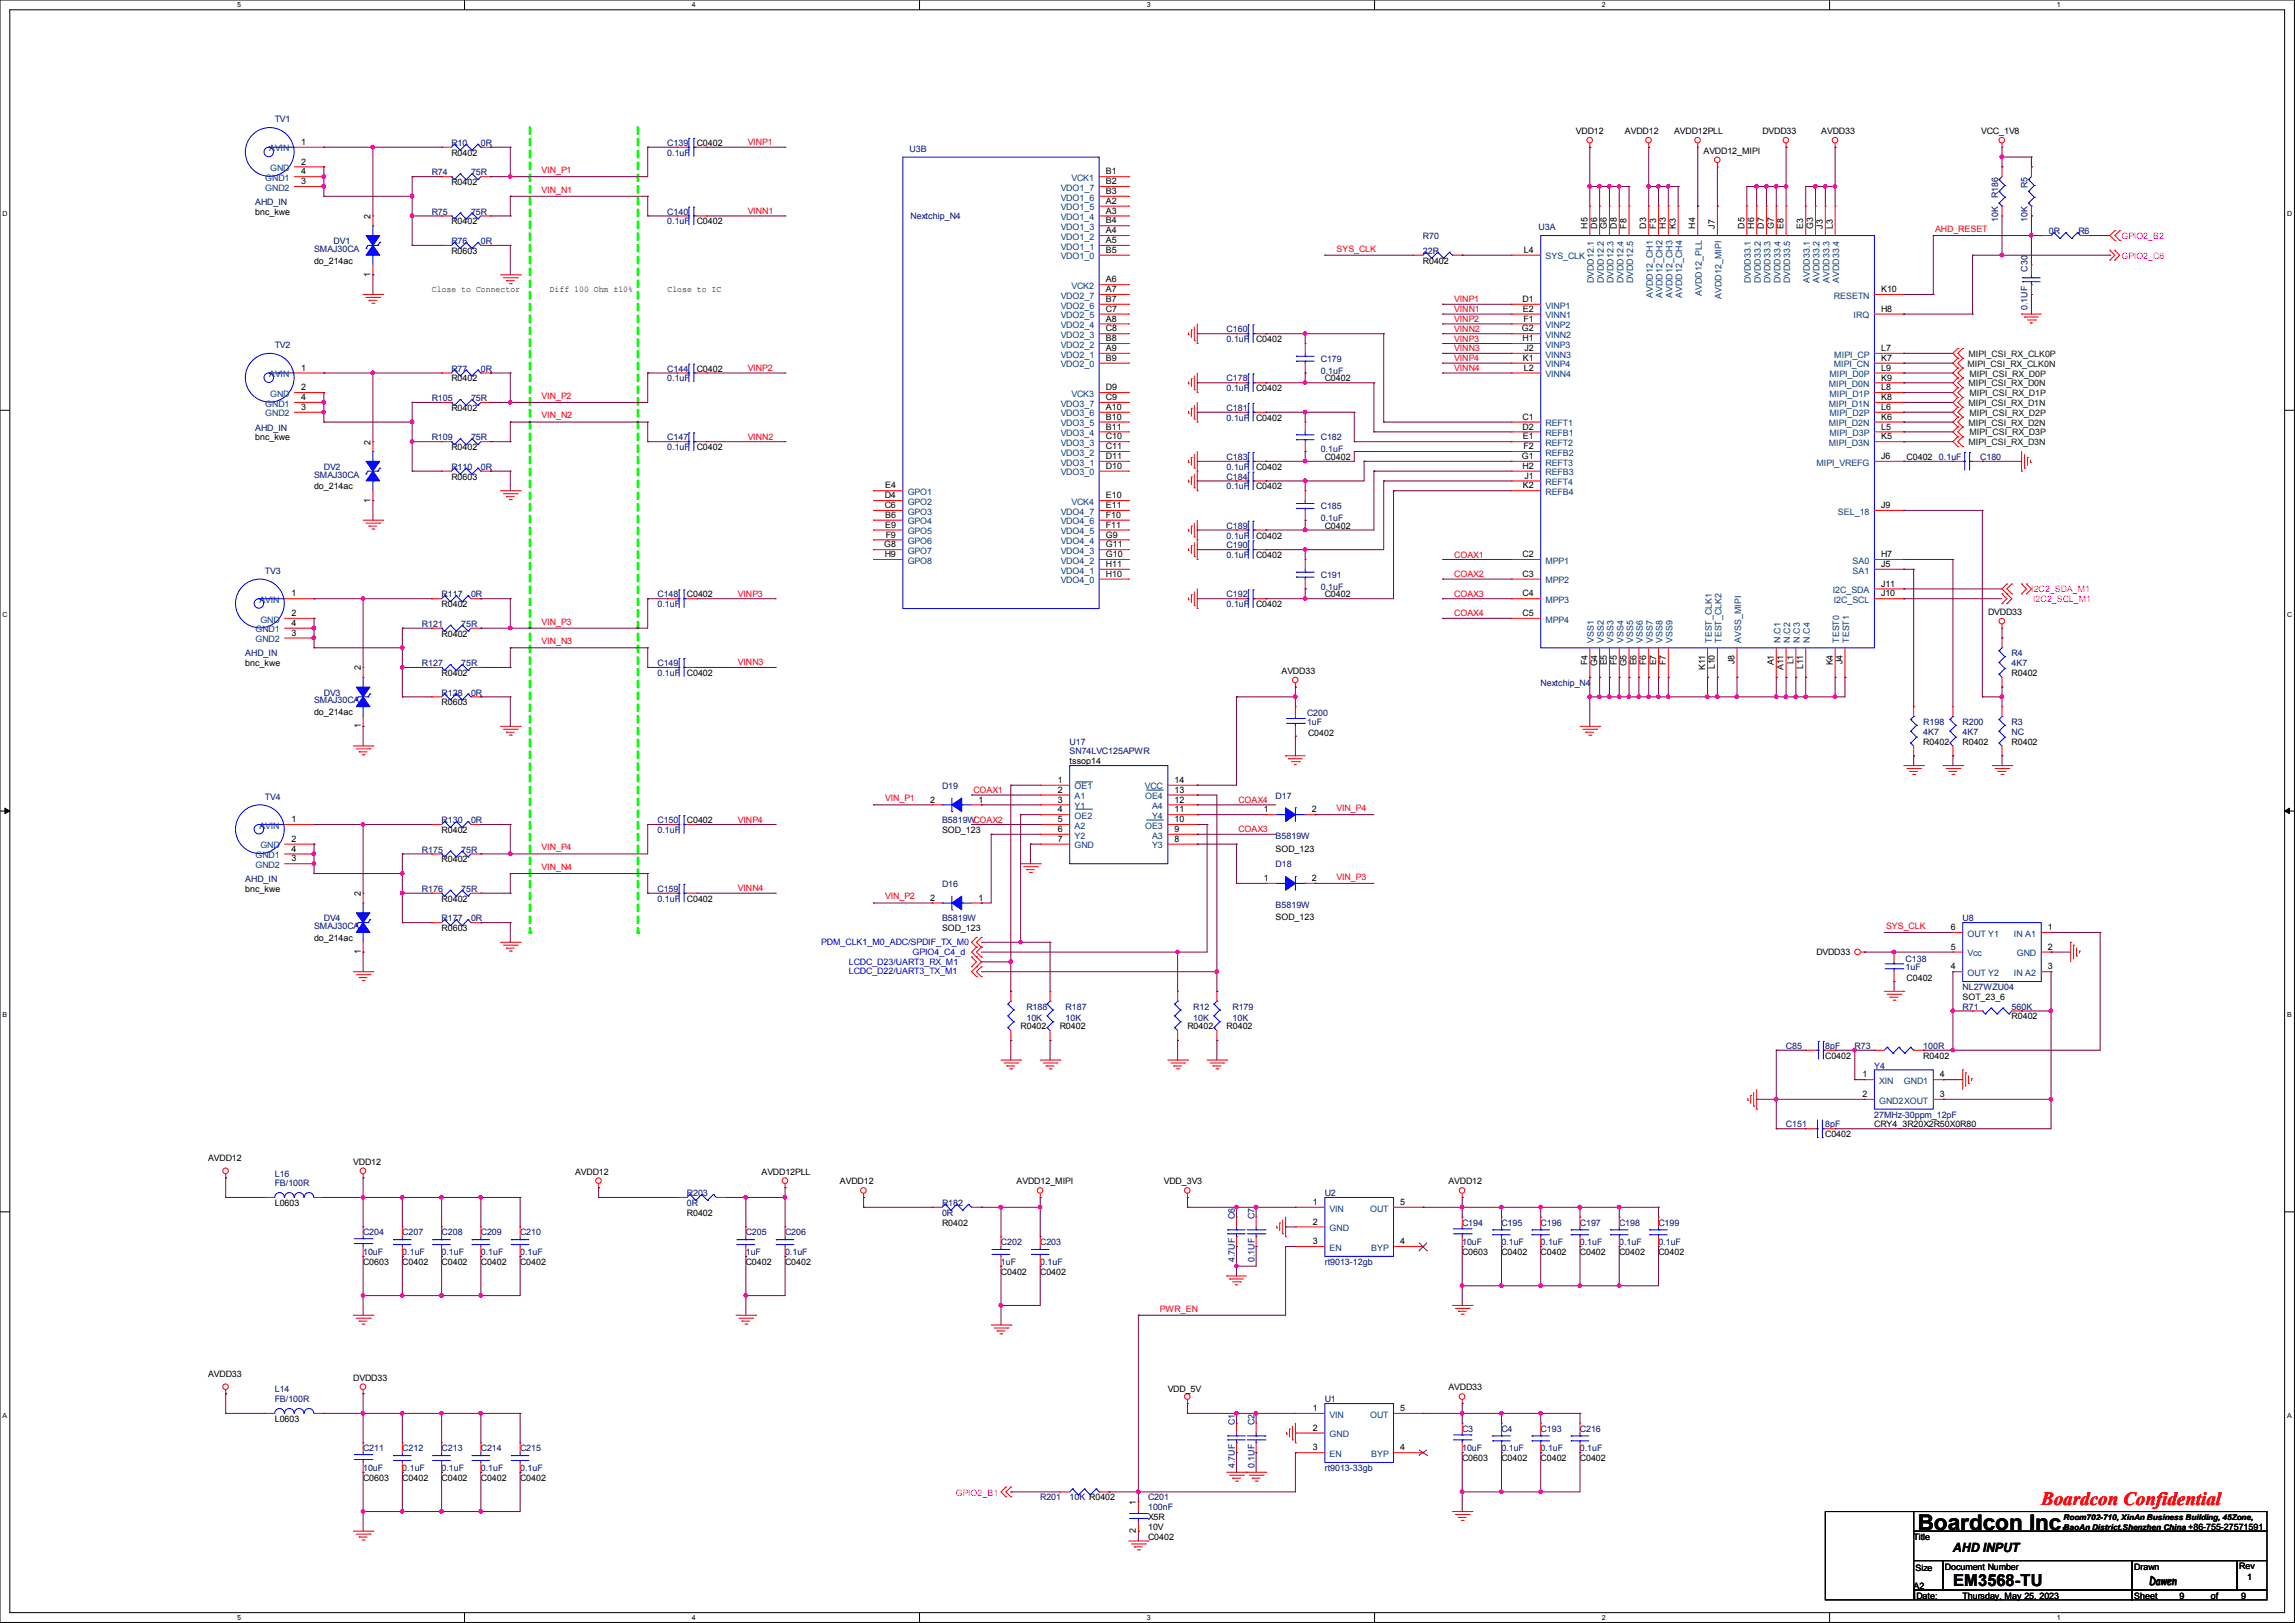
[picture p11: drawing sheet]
<svg xmlns="http://www.w3.org/2000/svg" width="297mm" height="210mm" viewBox="0 0 297 210" stroke-linecap="round" stroke-linejoin="round" font-family="sans-serif">
<defs><g id="words">
<text font-size="2.8" x="248.2" y="197.9">Boardcon Inc.</text>
<text font-size="2.4" fill="#f00" x="264.1" y="194.7">Boardcon Confidential</text>
<text font-size="2.2" x="252.7" y="205.2">EM3568-TU</text>
<text font-size="1.7" x="252.7" y="200.9">AHD INPUT</text>
<text font-size="1.5" x="278.1" y="205.1">Dawen</text>
<g font-size="1.2">
<text x="48" y="28.3" transform="rotate(-90 48 28.3)">2</text>
<text x="205.4" y="29.6" transform="rotate(-90 205.4 29.6)">H5</text>
<text x="206.7" y="29.6" transform="rotate(-90 206.7 29.6)">D6</text>
<text x="208" y="29.6" transform="rotate(-90 208 29.6)">G6</text>
<text x="209.2" y="29.6" transform="rotate(-90 209.2 29.6)">D8</text>
<text x="210.5" y="29.6" transform="rotate(-90 210.5 29.6)">F8</text>
<text x="213" y="29.6" transform="rotate(-90 213 29.6)">D3</text>
<text x="214.3" y="29.6" transform="rotate(-90 214.3 29.6)">F3</text>
<text x="215.6" y="29.6" transform="rotate(-90 215.6 29.6)">H3</text>
<text x="216.9" y="29.6" transform="rotate(-90 216.9 29.6)">K3</text>
<text x="219.4" y="29.6" transform="rotate(-90 219.4 29.6)">H4</text>
<text x="221.9" y="29.6" transform="rotate(-90 221.9 29.6)">J7</text>
<text x="225.7" y="29.6" transform="rotate(-90 225.7 29.6)">D5</text>
<text x="227" y="29.6" transform="rotate(-90 227 29.6)">H6</text>
<text x="228.3" y="29.6" transform="rotate(-90 228.3 29.6)">D7</text>
<text x="229.6" y="29.6" transform="rotate(-90 229.6 29.6)">G7</text>
<text x="230.8" y="29.6" transform="rotate(-90 230.8 29.6)">E8</text>
<text x="233.4" y="29.6" transform="rotate(-90 233.4 29.6)">E3</text>
<text x="234.6" y="29.6" transform="rotate(-90 234.6 29.6)">G3</text>
<text x="235.9" y="29.6" transform="rotate(-90 235.9 29.6)">J3</text>
<text x="237.2" y="29.6" transform="rotate(-90 237.2 29.6)">L3</text>
<text x="48" y="35.8" transform="rotate(-90 48 35.8)">1</text>
<text x="48" y="57.5" transform="rotate(-90 48 57.5)">2</text>
<text x="48" y="65" transform="rotate(-90 48 65)">1</text>
<text x="46.7" y="86.7" transform="rotate(-90 46.7 86.7)">2</text>
<text x="205.4" y="86.1" transform="rotate(-90 205.4 86.1)">F4</text>
<text x="206.7" y="86.2" transform="rotate(-90 206.7 86.2)">G4</text>
<text x="208" y="86.1" transform="rotate(-90 208 86.1)">E5</text>
<text x="209.2" y="86.1" transform="rotate(-90 209.2 86.1)">F5</text>
<text x="210.5" y="86.2" transform="rotate(-90 210.5 86.2)">G5</text>
<text x="211.8" y="86.1" transform="rotate(-90 211.8 86.1)">E6</text>
<text x="213" y="86.1" transform="rotate(-90 213 86.1)">F6</text>
<text x="214.3" y="86.1" transform="rotate(-90 214.3 86.1)">E7</text>
<text x="215.6" y="86.1" transform="rotate(-90 215.6 86.1)">F7</text>
<text x="220.7" y="86.7" transform="rotate(-90 220.7 86.7)">K11</text>
<text x="221.9" y="86.6" transform="rotate(-90 221.9 86.6)">L10</text>
<text x="224.5" y="85.9" transform="rotate(-90 224.5 85.9)">J8</text>
<text x="229.6" y="86.1" transform="rotate(-90 229.6 86.1)">A1</text>
<text x="230.8" y="86.7" transform="rotate(-90 230.8 86.7)">A11</text>
<text x="232.1" y="86" transform="rotate(-90 232.1 86)">L1</text>
<text x="233.4" y="86.6" transform="rotate(-90 233.4 86.6)">L11</text>
<text x="237.2" y="86.1" transform="rotate(-90 237.2 86.1)">K4</text>
<text x="238.4" y="85.9" transform="rotate(-90 238.4 85.9)">J4</text>
<text x="46.7" y="94.2" transform="rotate(-90 46.7 94.2)">1</text>
<text x="46.7" y="116" transform="rotate(-90 46.7 116)">2</text>
<text x="46.7" y="123.4" transform="rotate(-90 46.7 123.4)">1</text>
<text x="147" y="194.7" transform="rotate(-90 147 194.7)">1</text>
<text x="147" y="198.4" transform="rotate(-90 147 198.4)">2</text>
</g>
<g font-size="1.2" fill="#000080">
<text x="258.6" y="28.7" transform="rotate(-90 258.6 28.7)">10K</text>
<text x="258.6" y="25.7" transform="rotate(-90 258.6 25.7)">R186</text>
<text x="262.4" y="28.7" transform="rotate(-90 262.4 28.7)">10K</text>
<text x="262.4" y="24.4" transform="rotate(-90 262.4 24.4)">R5</text>
<text x="262.4" y="35.2" transform="rotate(-90 262.4 35.2)">C30</text>
<text x="262.4" y="40.1" transform="rotate(-90 262.4 40.1)">0.1UF</text>
<text x="159.8" y="157.7" transform="rotate(-90 159.8 157.7)">C6</text>
<text x="162.3" y="157.7" transform="rotate(-90 162.3 157.7)">C7</text>
<text x="159.8" y="163.3" transform="rotate(-90 159.8 163.3)">4.7UF</text>
<text x="162.3" y="163.3" transform="rotate(-90 162.3 163.3)">0.1UF</text>
<text x="159.8" y="184.4" transform="rotate(-90 159.8 184.4)">C1</text>
<text x="162.3" y="184.4" transform="rotate(-90 162.3 184.4)">C2</text>
<text x="159.8" y="190" transform="rotate(-90 159.8 190)">4.7UF</text>
<text x="162.3" y="190" transform="rotate(-90 162.3 190)">0.1UF</text>
</g>
<g font-size="1.2" fill="#004080">
<text x="206.3" y="36.7" transform="rotate(-90 206.3 36.7)">DVDD12.1</text>
<text x="207.5" y="36.7" transform="rotate(-90 207.5 36.7)">DVDD12.2</text>
<text x="208.8" y="36.7" transform="rotate(-90 208.8 36.7)">DVDD12.3</text>
<text x="210.1" y="36.7" transform="rotate(-90 210.1 36.7)">DVDD12.4</text>
<text x="211.4" y="36.7" transform="rotate(-90 211.4 36.7)">DVDD12.5</text>
<text x="213.9" y="38.6" transform="rotate(-90 213.9 38.6)">AVDD12_CH1</text>
<text x="215.2" y="38.6" transform="rotate(-90 215.2 38.6)">AVDD12_CH2</text>
<text x="216.4" y="38.6" transform="rotate(-90 216.4 38.6)">AVDD12_CH3</text>
<text x="217.7" y="38.6" transform="rotate(-90 217.7 38.6)">AVDD12_CH4</text>
<text x="220.2" y="38.3" transform="rotate(-90 220.2 38.3)">AVDD12_PLL</text>
<text x="222.8" y="38.7" transform="rotate(-90 222.8 38.7)">AVDD12_MIPI</text>
<text x="226.6" y="36.7" transform="rotate(-90 226.6 36.7)">DVDD33.1</text>
<text x="227.9" y="36.7" transform="rotate(-90 227.9 36.7)">DVDD33.2</text>
<text x="229.1" y="36.7" transform="rotate(-90 229.1 36.7)">DVDD33.3</text>
<text x="230.4" y="36.7" transform="rotate(-90 230.4 36.7)">DVDD33.4</text>
<text x="231.7" y="36.7" transform="rotate(-90 231.7 36.7)">DVDD33.5</text>
<text x="234.2" y="36.6" transform="rotate(-90 234.2 36.6)">AVDD33.1</text>
<text x="235.5" y="36.6" transform="rotate(-90 235.5 36.6)">AVDD33.2</text>
<text x="236.7" y="36.6" transform="rotate(-90 236.7 36.6)">AVDD33.3</text>
<text x="238" y="36.6" transform="rotate(-90 238 36.6)">AVDD33.4</text>
<text x="206.3" y="83.2" transform="rotate(-90 206.3 83.2)">VSS1</text>
<text x="207.5" y="83.2" transform="rotate(-90 207.5 83.2)">VSS2</text>
<text x="208.8" y="83.2" transform="rotate(-90 208.8 83.2)">VSS3</text>
<text x="210.1" y="83.2" transform="rotate(-90 210.1 83.2)">VSS4</text>
<text x="211.4" y="83.2" transform="rotate(-90 211.4 83.2)">VSS5</text>
<text x="212.6" y="83.2" transform="rotate(-90 212.6 83.2)">VSS6</text>
<text x="213.9" y="83.2" transform="rotate(-90 213.9 83.2)">VSS7</text>
<text x="215.2" y="83.2" transform="rotate(-90 215.2 83.2)">VSS8</text>
<text x="216.4" y="83.2" transform="rotate(-90 216.4 83.2)">VSS9</text>
<text x="221.5" y="83.2" transform="rotate(-90 221.5 83.2)">TEST_CLK1</text>
<text x="222.8" y="83.2" transform="rotate(-90 222.8 83.2)">TEST_CLK2</text>
<text x="225.3" y="83.2" transform="rotate(-90 225.3 83.2)">AVSS_MIPI</text>
<text x="230.4" y="83.2" transform="rotate(-90 230.4 83.2)">N.C1</text>
<text x="231.7" y="83.2" transform="rotate(-90 231.7 83.2)">N.C2</text>
<text x="232.9" y="83.2" transform="rotate(-90 232.9 83.2)">N.C3</text>
<text x="234.2" y="83.2" transform="rotate(-90 234.2 83.2)">N.C4</text>
<text x="238" y="83.2" transform="rotate(-90 238 83.2)">TEST0</text>
<text x="239.3" y="83.2" transform="rotate(-90 239.3 83.2)">TEST1</text>
</g>
<g font-size="1.1" fill="#000080">
<text x="35.6" y="15.8">TV1</text>
<text x="55.9" y="22.7">R74</text>
<text x="58.4" y="18.9">R10</text>
<text x="61" y="22.7">75R</text>
<text x="62.2" y="18.9">0R</text>
<text x="86.4" y="18.9">C139</text>
<text x="86.4" y="20.2">0.1uF</text>
<text x="117.7" y="19.6">U3B</text>
<text x="33" y="26.5">AHD_IN</text>
<text x="55.9" y="27.8">R75</text>
<text x="61" y="27.8">75R</text>
<text x="86.4" y="27.8">C140</text>
<text x="86.4" y="29">0.1uF</text>
<text x="117.8" y="28.3">Nextchip_N4</text>
<text x="199.1" y="29.8">U3A</text>
<text x="40.6" y="32.6">SMAJ30CA</text>
<text x="43.2" y="31.6">DV1</text>
<text x="58.4" y="31.6">R76</text>
<text x="62.2" y="31.6">0R</text>
<text x="184.1" y="30.9">R70</text>
<text x="184.1" y="32.9">22R</text>
<text x="265.2" y="30.3">0R</text>
<text x="269" y="30.3">R6</text>
<text x="35.6" y="45">TV2</text>
<text x="158.7" y="43">C160</text>
<text x="158.7" y="44.3">0.1uF</text>
<text x="170.9" y="46.8">C179</text>
<text x="55.9" y="51.9">R105</text>
<text x="58.4" y="48.1">R77</text>
<text x="61" y="51.9">75R</text>
<text x="62.2" y="48.1">0R</text>
<text x="86.4" y="48.1">C144</text>
<text x="86.4" y="49.4">0.1uF</text>
<text x="158.7" y="49.4">C178</text>
<text x="158.7" y="50.6">0.1uF</text>
<text x="158.7" y="53.2">C181</text>
<text x="170.9" y="48.3">0.1uF</text>
<text x="33" y="55.7">AHD_IN</text>
<text x="55.9" y="57">R109</text>
<text x="61" y="57">75R</text>
<text x="86.4" y="57">C147</text>
<text x="86.4" y="58.3">0.1uF</text>
<text x="158.7" y="59.5">C183</text>
<text x="158.7" y="54.4">0.1uF</text>
<text x="170.9" y="57">C182</text>
<text x="170.9" y="58.5">0.1uF</text>
<text x="250.9" y="59.5">0.1uF</text>
<text x="256.3" y="59.5">C180</text>
<text x="40.6" y="61.8">SMAJ30CA</text>
<text x="41.9" y="60.8">DV2</text>
<text x="58.4" y="60.8">R110</text>
<text x="62.2" y="60.8">0R</text>
<text x="158.7" y="60.8">0.1uF</text>
<text x="158.7" y="62.1">C184</text>
<text x="158.7" y="63.3">0.1uF</text>
<text x="170.9" y="65.9">C185</text>
<text x="158.7" y="68.4">C189</text>
<text x="158.7" y="69.7">0.1uF</text>
<text x="158.7" y="71">C190</text>
<text x="170.9" y="67.4">0.1uF</text>
<text x="34.3" y="74.3">TV3</text>
<text x="57.1" y="77.3">R117</text>
<text x="61" y="77.3">0R</text>
<text x="85.1" y="77.3">C148</text>
<text x="158.7" y="77.3">C192</text>
<text x="158.7" y="72.2">0.1uF</text>
<text x="170.9" y="74.8">C191</text>
<text x="170.9" y="76.3">0.1uF</text>
<text x="54.6" y="81.1">R121</text>
<text x="59.7" y="81.1">75R</text>
<text x="85.1" y="78.6">0.1uF</text>
<text x="158.7" y="78.6">0.1uF</text>
<text x="31.7" y="84.9">AHD_IN</text>
<text x="54.6" y="86.2">R127</text>
<text x="59.7" y="86.2">75R</text>
<text x="85.1" y="86.2">C149</text>
<text x="85.1" y="87.5">0.1uF</text>
<text x="199.4" y="88.7">Nextchip_N4</text>
<text x="260.3" y="84.9">R4</text>
<text x="260.3" y="86.2">4K7</text>
<text x="40.6" y="91">SMAJ30CA</text>
<text x="41.9" y="90">DV3</text>
<text x="57.1" y="90">R128</text>
<text x="61" y="90">0R</text>
<text x="169.1" y="92.7">C200</text>
<text x="169.1" y="93.8">1uF</text>
<text x="248.9" y="93.8">R198</text>
<text x="248.9" y="95.1">4K7</text>
<text x="254" y="93.8">R200</text>
<text x="254" y="95.1">4K7</text>
<text x="260.3" y="93.8">R3</text>
<text x="260.3" y="95.1">NC</text>
<text x="138.4" y="96.4">U17</text>
<text x="138.4" y="97.6">SN74LVC125APWR</text>
<text x="34.3" y="103.5">TV4</text>
<text x="57.1" y="106.5">R130</text>
<text x="61" y="106.5">0R</text>
<text x="85.1" y="106.5">C150</text>
<text x="85.1" y="107.8">0.1uF</text>
<text x="121.9" y="102.1">D19</text>
<text x="121.9" y="106.5">B5819WCOAX2</text>
<text x="165.1" y="103.3">D17</text>
<text x="54.6" y="110.3">R175</text>
<text x="59.7" y="110.3">75R</text>
<text x="165.1" y="112.2">D18</text>
<text x="165.1" y="108.5">B5819W</text>
<text x="31.7" y="114.1">AHD_IN</text>
<text x="41.9" y="119.2">DV4</text>
<text x="54.6" y="115.4">R176</text>
<text x="57.1" y="119.2">R177</text>
<text x="59.7" y="115.4">75R</text>
<text x="61" y="119.2">0R</text>
<text x="85.1" y="115.4">C159</text>
<text x="85.1" y="116.7">0.1uF</text>
<text x="121.9" y="114.8">D16</text>
<text x="121.9" y="119.2">B5819W</text>
<text x="165.1" y="117.4">B5819W</text>
<text x="254" y="119.2">U8</text>
<text x="40.6" y="120.2">SMAJ30CA</text>
<text x="246.6" y="124.4">C138</text>
<text x="246.6" y="125.6">1uF</text>
<text x="132.8" y="130.6">R188</text>
<text x="137.9" y="130.6">R187</text>
<text x="154.4" y="130.6">R12</text>
<text x="159.5" y="130.6">R179</text>
<text x="254" y="128.1">NL27WZU04</text>
<text x="254" y="130.6">R71</text>
<text x="260.3" y="130.6">560K</text>
<text x="132.8" y="132.2">10K</text>
<text x="137.9" y="132.2">10K</text>
<text x="154.4" y="132.2">10K</text>
<text x="159.5" y="132.2">10K</text>
<text x="231.1" y="135.7">C85</text>
<text x="236.2" y="135.7">8pF</text>
<text x="240" y="135.7">R73</text>
<text x="248.9" y="135.7">100R</text>
<text x="242.5" y="138.3">Y4</text>
<text x="231.1" y="145.9">C151</text>
<text x="236.2" y="145.9">8pF</text>
<text x="242.5" y="144.6">27MHz-30ppm_12pF</text>
<text x="35.6" y="152.2">L16</text>
<text x="35.6" y="153.5">FB/100R</text>
<text x="88.9" y="154.8">R203</text>
<text x="171.4" y="154.8">U2</text>
<text x="47" y="159.9">C204</text>
<text x="52.1" y="159.9">C207</text>
<text x="57.1" y="159.9">C208</text>
<text x="62.2" y="159.9">C209</text>
<text x="67.3" y="159.9">C210</text>
<text x="88.9" y="156">0R</text>
<text x="96.5" y="159.9">C205</text>
<text x="101.6" y="159.9">C206</text>
<text x="121.9" y="156">R182</text>
<text x="121.9" y="157.3">0R</text>
<text x="129.5" y="161.1">C202</text>
<text x="134.6" y="161.1">C203</text>
<text x="189.2" y="158.6">C194</text>
<text x="189.2" y="161.1">10uF</text>
<text x="194.3" y="158.6">C195</text>
<text x="194.3" y="161.1">0.1uF</text>
<text x="199.4" y="158.6">C196</text>
<text x="199.4" y="161.1">0.1uF</text>
<text x="204.5" y="158.6">C197</text>
<text x="204.5" y="161.1">0.1uF</text>
<text x="209.5" y="158.6">C198</text>
<text x="209.5" y="161.1">0.1uF</text>
<text x="214.6" y="158.6">C199</text>
<text x="214.6" y="161.1">0.1uF</text>
<text x="47" y="162.4">10uF</text>
<text x="52.1" y="162.4">0.1uF</text>
<text x="57.1" y="162.4">0.1uF</text>
<text x="62.2" y="162.4">0.1uF</text>
<text x="67.3" y="162.4">0.1uF</text>
<text x="96.5" y="162.4">1uF</text>
<text x="101.6" y="162.4">0.1uF</text>
<text x="129.5" y="163.7">1uF</text>
<text x="134.6" y="163.7">0.1uF</text>
<text x="171.4" y="163.7">rt9013-12gb</text>
<text x="35.6" y="180.2">L14</text>
<text x="35.6" y="181.4">FB/100R</text>
<text x="171.4" y="181.4">U1</text>
<text x="189.2" y="185.3">C3</text>
<text x="194.3" y="185.3">C4</text>
<text x="199.4" y="185.3">C193</text>
<text x="204.5" y="185.3">C216</text>
<text x="47" y="187.8">C211</text>
<text x="47" y="190.3">10uF</text>
<text x="52.1" y="187.8">C212</text>
<text x="52.1" y="190.3">0.1uF</text>
<text x="57.1" y="187.8">C213</text>
<text x="57.1" y="190.3">0.1uF</text>
<text x="62.2" y="187.8">C214</text>
<text x="62.2" y="190.3">0.1uF</text>
<text x="67.3" y="187.8">C215</text>
<text x="67.3" y="190.3">0.1uF</text>
<text x="171.4" y="190.3">rt9013-33gb</text>
<text x="189.2" y="187.8">10uF</text>
<text x="194.3" y="187.8">0.1uF</text>
<text x="199.4" y="187.8">0.1uF</text>
<text x="204.5" y="187.8">0.1uF</text>
<text x="134.6" y="194.1">R201</text>
<text x="138.4" y="194.1">10K R0402</text>
<text x="148.6" y="194.1">C201</text>
<text x="148.6" y="195.4">100nF</text>
</g>
<g font-size="1.1">
<text x="203.9" y="17.4">VDD12</text>
<text x="210.3" y="17.4">AVDD12</text>
<text x="216.6" y="17.4">AVDD12PLL</text>
<text x="228.1" y="17.4">DVDD33</text>
<text x="235.7" y="17.4">AVDD33</text>
<text x="256.4" y="17.4">VCC_1V8</text>
<text x="39" y="18.8">1</text>
<text x="39" y="21.3">2</text>
<text x="39" y="22.6">4</text>
<text x="39" y="23.8">3</text>
<text x="58.4" y="20.2">R0402</text>
<text x="58.4" y="24">R0402</text>
<text x="90.2" y="18.9">C0402</text>
<text x="143.1" y="22.6">B1</text>
<text x="143.1" y="23.8">B2</text>
<text x="220.5" y="19.9">AVDD12_MIPI</text>
<text x="33" y="27.8">bnc_kwe</text>
<text x="58.4" y="29">R0402</text>
<text x="90.2" y="29">C0402</text>
<text x="143.1" y="28.9">B4</text>
<text x="143.1" y="27.6">A3</text>
<text x="143.1" y="26.4">A2</text>
<text x="143.1" y="25.1">B3</text>
<text x="40.6" y="34.1">do_214ac</text>
<text x="58.4" y="32.9">R0603</text>
<text x="143.1" y="32.7">B5</text>
<text x="143.1" y="31.5">A5</text>
<text x="143.1" y="30.2">A4</text>
<text x="184.1" y="34.1">R0402</text>
<text x="197.2" y="32.7">L4</text>
<text x="55.9" y="37.8">Close to Connector</text>
<text x="71.1" y="37.8">Diff 100 Ohm ±10%</text>
<text x="86.4" y="37.8">Close to IC</text>
<text x="143.1" y="36.5">A6</text>
<text x="143.1" y="41.6">A8</text>
<text x="143.1" y="40.3">C7</text>
<text x="143.1" y="39.1">B7</text>
<text x="143.1" y="37.8">A7</text>
<text x="197" y="39.1">D1</text>
<text x="197.1" y="40.3">E2</text>
<text x="197.2" y="41.6">F1</text>
<text x="243.4" y="40.3">H8</text>
<text x="243.4" y="37.8">K10</text>
<text x="39" y="48">1</text>
<text x="143.1" y="46.7">B9</text>
<text x="143.1" y="45.4">A9</text>
<text x="143.1" y="44.2">B8</text>
<text x="143.1" y="42.9">C8</text>
<text x="162.5" y="44.3">C0402</text>
<text x="197" y="42.9">G2</text>
<text x="197" y="44.2">H1</text>
<text x="197.1" y="46.7">K1</text>
<text x="197.2" y="48">L2</text>
<text x="197.3" y="45.4">J2</text>
<text x="243.4" y="46.7">K7</text>
<text x="243.4" y="45.4">L7</text>
<text x="243.4" y="48">L9</text>
<text x="39" y="50.5">2</text>
<text x="39" y="51.8">4</text>
<text x="39" y="53">3</text>
<text x="58.4" y="53.2">R0402</text>
<text x="58.4" y="49.4">R0402</text>
<text x="90.2" y="48.1">C0402</text>
<text x="143.1" y="50.5">D9</text>
<text x="143.1" y="53">A10</text>
<text x="143.1" y="51.8">C9</text>
<text x="162.5" y="50.6">C0402</text>
<text x="171.4" y="49.4">C0402</text>
<text x="243.4" y="49.2">K9</text>
<text x="243.4" y="51.8">K8</text>
<text x="243.4" y="50.5">L8</text>
<text x="243.4" y="53">L6</text>
<text x="33" y="57">bnc_kwe</text>
<text x="58.4" y="58.3">R0402</text>
<text x="90.2" y="58.3">C0402</text>
<text x="143.1" y="59.4">D11</text>
<text x="143.1" y="58.1">C11</text>
<text x="143.1" y="56.9">C10</text>
<text x="143.1" y="55.6">B11</text>
<text x="143.1" y="54.3">B10</text>
<text x="162.5" y="54.4">C0402</text>
<text x="171.4" y="59.5">C0402</text>
<text x="197" y="59.4">G1</text>
<text x="197" y="55.6">D2</text>
<text x="197" y="54.3">C1</text>
<text x="197.1" y="56.9">E1</text>
<text x="197.2" y="58.1">F2</text>
<text x="243.4" y="54.3">K6</text>
<text x="243.4" y="56.9">K5</text>
<text x="243.4" y="55.6">L5</text>
<text x="243.4" y="59.4">J6</text>
<text x="246.7" y="59.5">C0402</text>
<text x="40.6" y="63.3">do_214ac</text>
<text x="58.4" y="62.1">R0603</text>
<text x="114.5" y="64.5">D4</text>
<text x="114.5" y="65.7">C6</text>
<text x="114.5" y="63.2">E4</text>
<text x="143.1" y="64.5">E10</text>
<text x="143.1" y="60.7">D10</text>
<text x="143.1" y="65.7">E11</text>
<text x="162.5" y="60.8">C0402</text>
<text x="162.5" y="63.3">C0402</text>
<text x="197" y="60.7">H2</text>
<text x="197.1" y="63.2">K2</text>
<text x="197.3" y="61.9">J1</text>
<text x="243.4" y="65.7">J9</text>
<text x="114.4" y="70.8">G8</text>
<text x="114.5" y="67">B6</text>
<text x="114.5" y="68.3">E9</text>
<text x="114.6" y="69.6">F9</text>
<text x="143.1" y="70.8">G11</text>
<text x="143.1" y="69.6">G9</text>
<text x="143.1" y="68.3">F11</text>
<text x="143.1" y="67">F10</text>
<text x="162.5" y="69.7">C0402</text>
<text x="171.4" y="68.4">C0402</text>
<text x="37.7" y="77.2">1</text>
<text x="88.9" y="77.3">C0402</text>
<text x="114.5" y="72.1">H9</text>
<text x="143.1" y="74.6">H10</text>
<text x="143.1" y="73.4">H11</text>
<text x="143.1" y="72.1">G10</text>
<text x="162.5" y="72.2">C0402</text>
<text x="171.4" y="77.3">C0402</text>
<text x="197" y="72.1">C2</text>
<text x="197" y="74.6">C3</text>
<text x="197" y="77.2">C4</text>
<text x="243.4" y="77.2">J10</text>
<text x="243.4" y="75.9">J11</text>
<text x="243.4" y="72.1">H7</text>
<text x="243.4" y="73.4">J5</text>
<text x="37.7" y="79.7">2</text>
<text x="37.7" y="81">4</text>
<text x="37.7" y="82.3">3</text>
<text x="57.1" y="78.6">R0402</text>
<text x="57.1" y="82.4">R0402</text>
<text x="162.5" y="78.6">C0402</text>
<text x="197" y="79.7">C5</text>
<text x="257.3" y="79.6">DVDD33</text>
<text x="31.7" y="86.2">bnc_kwe</text>
<text x="57.1" y="87.5">R0402</text>
<text x="88.9" y="87.5">C0402</text>
<text x="165.8" y="87.2">AVDD33</text>
<text x="260.3" y="87.5">R0402</text>
<text x="40.6" y="92.5">do_214ac</text>
<text x="57.1" y="91.3">R0603</text>
<text x="169.3" y="95.2">C0402</text>
<text x="136.9" y="101.3">1</text>
<text x="138.4" y="98.9">tssop14</text>
<text x="152" y="101.3">14</text>
<text x="248.9" y="96.4">R0402</text>
<text x="254" y="96.4">R0402</text>
<text x="260.3" y="96.4">R0402</text>
<text x="37.7" y="106.4">1</text>
<text x="57.1" y="107.8">R0402</text>
<text x="88.9" y="106.5">C0402</text>
<text x="120.4" y="103.8">2</text>
<text x="121.9" y="107.8">SOD_123</text>
<text x="126.6" y="103.8">1</text>
<text x="136.9" y="103.8">3</text>
<text x="136.9" y="105.1">4</text>
<text x="136.9" y="106.4">5</text>
<text x="136.9" y="107.7">6</text>
<text x="136.9" y="102.6">2</text>
<text x="152" y="107.7">9</text>
<text x="152" y="106.4">10</text>
<text x="152" y="105.1">11</text>
<text x="152" y="103.8">12</text>
<text x="152" y="102.6">13</text>
<text x="163.6" y="105.1">1</text>
<text x="169.8" y="105.1">2</text>
<text x="37.7" y="108.9">2</text>
<text x="37.7" y="110.2">4</text>
<text x="37.7" y="111.5">3</text>
<text x="57.1" y="111.6">R0402</text>
<text x="136.9" y="108.9">7</text>
<text x="152" y="108.9">8</text>
<text x="165.1" y="110.2">SOD_123</text>
<text x="31.7" y="115.4">bnc_kwe</text>
<text x="57.1" y="116.7">R0402</text>
<text x="88.9" y="116.7">C0402</text>
<text x="120.4" y="116.5">2</text>
<text x="126.6" y="116.5">1</text>
<text x="163.6" y="114">1</text>
<text x="165.1" y="119.1">SOD_123</text>
<text x="169.8" y="114">2</text>
<text x="40.6" y="121.8">do_214ac</text>
<text x="57.1" y="120.5">R0603</text>
<text x="121.9" y="120.5">SOD_123</text>
<text x="235.1" y="123.5">DVDD33</text>
<text x="252.5" y="125.4">4</text>
<text x="252.5" y="122.9">5</text>
<text x="252.5" y="120.4">6</text>
<text x="265" y="125.4">3</text>
<text x="265" y="120.4">1</text>
<text x="265" y="122.9">2</text>
<text x="246.7" y="127">C0402</text>
<text x="254" y="129.4">SOT_23_6</text>
<text x="260.3" y="131.9">R0402</text>
<text x="132.1" y="133.2">R0402</text>
<text x="137.1" y="133.2">R0402</text>
<text x="153.7" y="133.2">R0402</text>
<text x="158.7" y="133.2">R0402</text>
<text x="236.2" y="137">C0402</text>
<text x="248.9" y="137">R0402</text>
<text x="241" y="139.4">1</text>
<text x="241" y="141.9">2</text>
<text x="251.1" y="141.9">3</text>
<text x="251.1" y="139.4">4</text>
<text x="236.2" y="147.2">C0402</text>
<text x="242.5" y="145.9">CRY4_3R20X2R50X0R80</text>
<text x="26.9" y="150.2">AVDD12</text>
<text x="45.7" y="150.7">VDD12</text>
<text x="74.4" y="152">AVDD12</text>
<text x="98.5" y="152">AVDD12PLL</text>
<text x="108.7" y="153.2">AVDD12</text>
<text x="131.6" y="153.2">AVDD12_MIPI</text>
<text x="150.6" y="153.2">VDD_3V3</text>
<text x="169.9" y="155.9">1</text>
<text x="181.2" y="155.9">5</text>
<text x="187.4" y="153.2">AVDD12</text>
<text x="35.6" y="156">L0603</text>
<text x="88.9" y="157.3">R0402</text>
<text x="121.9" y="158.6">R0402</text>
<text x="169.9" y="158.5">2</text>
<text x="169.9" y="161">3</text>
<text x="181.2" y="161">4</text>
<text x="47" y="163.7">C0603</text>
<text x="52.1" y="163.7">C0402</text>
<text x="57.1" y="163.7">C0402</text>
<text x="62.2" y="163.7">C0402</text>
<text x="67.3" y="163.7">C0402</text>
<text x="96.5" y="163.7">C0402</text>
<text x="101.6" y="163.7">C0402</text>
<text x="129.5" y="164.9">C0402</text>
<text x="134.6" y="164.9">C0402</text>
<text x="189.2" y="162.4">C0603</text>
<text x="194.3" y="162.4">C0402</text>
<text x="199.4" y="162.4">C0402</text>
<text x="204.5" y="162.4">C0402</text>
<text x="209.5" y="162.4">C0402</text>
<text x="214.6" y="162.4">C0402</text>
<text x="26.9" y="178.1">AVDD33</text>
<text x="45.7" y="178.6">DVDD33</text>
<text x="187.4" y="179.9">AVDD33</text>
<text x="35.6" y="184">L0603</text>
<text x="151.1" y="180.2">VDD_5V</text>
<text x="169.9" y="182.6">1</text>
<text x="169.9" y="185.1">2</text>
<text x="181.2" y="182.6">5</text>
<text x="47" y="191.6">C0603</text>
<text x="52.1" y="191.6">C0402</text>
<text x="57.1" y="191.6">C0402</text>
<text x="62.2" y="191.6">C0402</text>
<text x="67.3" y="191.6">C0402</text>
<text x="169.9" y="187.7">3</text>
<text x="181.2" y="187.7">4</text>
<text x="189.2" y="189.1">C0603</text>
<text x="194.3" y="189.1">C0402</text>
<text x="199.4" y="189.1">C0402</text>
<text x="204.5" y="189.1">C0402</text>
<text x="148.6" y="196.7">X5R</text>
<text x="148.6" y="198">10V</text>
<text x="148.6" y="199.2">C0402</text>
<text x="247.6" y="199.2">Title</text>
<text x="247.9" y="203.3">Size</text>
<text x="251.7" y="203.2">Document Number</text>
<text x="276.2" y="203.2">Drawn</text>
<text x="289.8" y="203">Rev</text>
<text x="247.6" y="205.6">A2</text>
<text x="248" y="206.8">Date:</text>
<text x="254" y="206.8">Thursday, May 25, 2023</text>
<text x="276.2" y="206.8">Sheet</text>
<text x="282" y="206.8">9</text>
<text x="286.1" y="206.8">of</text>
<text x="290" y="206.8">9</text>
<text x="290.8" y="204.4">1</text>
</g>
<g font-size="1.1" fill="#004080">
<text x="34.3" y="23.4">GND1</text>
<text x="34.8" y="19.6">AVIN</text>
<text x="35" y="22.1">GND</text>
<text x="138.7" y="23.4">VCK1</text>
<text x="34.3" y="24.7">GND2</text>
<text x="137.3" y="29.8">VDO1_3</text>
<text x="137.3" y="28.5">VDO1_4</text>
<text x="137.3" y="27.2">VDO1_5</text>
<text x="137.3" y="26">VDO1_6</text>
<text x="137.3" y="24.7">VDO1_7</text>
<text x="137.3" y="33.6">VDO1_0</text>
<text x="137.3" y="32.3">VDO1_1</text>
<text x="137.3" y="31">VDO1_2</text>
<text x="200" y="33.6">SYS_CLK</text>
<text x="137.3" y="41.2">VDO2_5</text>
<text x="137.3" y="39.9">VDO2_6</text>
<text x="137.3" y="38.7">VDO2_7</text>
<text x="138.7" y="37.4">VCK2</text>
<text x="200" y="41.2">VINN1</text>
<text x="200" y="39.9">VINP1</text>
<text x="237.3" y="38.7">RESETN</text>
<text x="239.9" y="41.2">IRQ</text>
<text x="137.3" y="47.5">VDO2_0</text>
<text x="137.3" y="46.3">VDO2_1</text>
<text x="137.3" y="45">VDO2_2</text>
<text x="137.3" y="43.7">VDO2_3</text>
<text x="137.3" y="42.5">VDO2_4</text>
<text x="200" y="43.7">VINN2</text>
<text x="200" y="46.3">VINN3</text>
<text x="200" y="42.5">VINP2</text>
<text x="200" y="45">VINP3</text>
<text x="200" y="47.5">VINP4</text>
<text x="237.3" y="47.5">MIPI_CN</text>
<text x="237.4" y="46.3">MIPI_CP</text>
<text x="34.3" y="52.6">GND1</text>
<text x="34.3" y="53.9">GND2</text>
<text x="34.8" y="48.8">AVIN</text>
<text x="35" y="51.4">GND</text>
<text x="137.3" y="53.9">VDO3_6</text>
<text x="137.3" y="52.6">VDO3_7</text>
<text x="138.7" y="51.4">VCK3</text>
<text x="200" y="48.8">VINN4</text>
<text x="236.7" y="50.1">MIPI_D0N</text>
<text x="236.7" y="52.6">MIPI_D1N</text>
<text x="236.7" y="48.8">MIPI_D0P</text>
<text x="236.7" y="51.4">MIPI_D1P</text>
<text x="236.7" y="53.9">MIPI_D2P</text>
<text x="137.3" y="59">VDO3_2</text>
<text x="137.3" y="57.7">VDO3_3</text>
<text x="137.3" y="56.4">VDO3_4</text>
<text x="137.3" y="55.2">VDO3_5</text>
<text x="200" y="56.4">REFB1</text>
<text x="200" y="59">REFB2</text>
<text x="200" y="55.2">REFT1</text>
<text x="200" y="57.7">REFT2</text>
<text x="236.7" y="55.2">MIPI_D2N</text>
<text x="236.7" y="57.7">MIPI_D3N</text>
<text x="236.7" y="56.4">MIPI_D3P</text>
<text x="117.5" y="64.1">GPO1</text>
<text x="117.5" y="65.3">GPO2</text>
<text x="137.3" y="61.5">VDO3_0</text>
<text x="137.3" y="60.2">VDO3_1</text>
<text x="138.7" y="65.3">VCK4</text>
<text x="200" y="61.5">REFB3</text>
<text x="200" y="64.1">REFB4</text>
<text x="200" y="60.2">REFT3</text>
<text x="200" y="62.8">REFT4</text>
<text x="235.1" y="60.2">MIPI_VREFG</text>
<text x="117.5" y="66.6">GPO3</text>
<text x="117.5" y="67.9">GPO4</text>
<text x="117.5" y="69.1">GPO5</text>
<text x="117.5" y="70.4">GPO6</text>
<text x="117.5" y="71.7">GPO7</text>
<text x="137.3" y="71.7">VDO4_3</text>
<text x="137.3" y="70.4">VDO4_4</text>
<text x="137.3" y="69.1">VDO4_5</text>
<text x="137.3" y="67.9">VDO4_6</text>
<text x="137.3" y="66.6">VDO4_7</text>
<text x="237.8" y="66.6">SEL_18</text>
<text x="117.5" y="72.9">GPO8</text>
<text x="137.3" y="75.5">VDO4_0</text>
<text x="137.3" y="74.2">VDO4_1</text>
<text x="137.3" y="72.9">VDO4_2</text>
<text x="200" y="72.9">MPP1</text>
<text x="200" y="75.5">MPP2</text>
<text x="237.2" y="76.8">I2C_SDA</text>
<text x="239.8" y="72.9">SA0</text>
<text x="239.8" y="74.2">SA1</text>
<text x="33.1" y="81.8">GND1</text>
<text x="33.1" y="83.1">GND2</text>
<text x="33.6" y="78">AVIN</text>
<text x="33.7" y="80.6">GND</text>
<text x="200" y="78">MPP3</text>
<text x="200" y="80.6">MPP4</text>
<text x="237.3" y="78">I2C_SCL</text>
<text x="33.6" y="107.2">AVIN</text>
<text x="139.1" y="104.7">Y1</text>
<text x="139.1" y="106">OE2</text>
<text x="139.1" y="107.2">A2</text>
<text x="139.1" y="102.1">OE1</text>
<text x="139.1" y="103.4">A1</text>
<text x="148.2" y="102.1">VCC</text>
<text x="148.2" y="107.2">OE3</text>
<text x="148.2" y="103.4">OE4</text>
<text x="149.1" y="106">Y4</text>
<text x="149.1" y="104.7">A4</text>
<text x="33.1" y="111">GND1</text>
<text x="33.1" y="112.3">GND2</text>
<text x="33.7" y="109.8">GND</text>
<text x="139.1" y="109.8">GND</text>
<text x="139.1" y="108.5">Y2</text>
<text x="149.1" y="108.5">A3</text>
<text x="149.1" y="109.8">Y3</text>
<text x="254.6" y="123.7">Vcc</text>
<text x="254.6" y="121.2">OUT Y1</text>
<text x="260.6" y="121.2">IN A1</text>
<text x="261" y="123.7">GND</text>
<text x="254.6" y="126.3">OUT Y2</text>
<text x="260.6" y="126.3">IN A2</text>
<text x="243.2" y="140.3">XIN</text>
<text x="243.2" y="142.8">GND2XOUT</text>
<text x="246.4" y="140.3">GND1</text>
<text x="172.1" y="156.8">VIN</text>
<text x="172.1" y="159.3">GND</text>
<text x="172.1" y="161.8">EN</text>
<text x="177.3" y="156.8">OUT</text>
<text x="177.4" y="161.8">BYP</text>
<text x="172.1" y="183.4">VIN</text>
<text x="172.1" y="186">GND</text>
<text x="177.3" y="183.4">OUT</text>
<text x="172.1" y="188.5">EN</text>
<text x="177.4" y="188.5">BYP</text>
</g>
<g font-size="1.1" fill="#f00">
<text x="70.1" y="22.4">VIN_P1</text>
<text x="96.8" y="18.8">VINP1</text>
<text x="70.1" y="24.9">VIN_N1</text>
<text x="96.8" y="27.7">VINN1</text>
<text x="173" y="32.6">SYS_CLK</text>
<text x="250.4" y="30">AHD_RESET</text>
<text x="188.2" y="39.1">VINP1</text>
<text x="188.2" y="40.4">VINN1</text>
<text x="188.2" y="41.7">VINP2</text>
<text x="188.2" y="42.9">VINN2</text>
<text x="188.2" y="44.2">VINP3</text>
<text x="188.2" y="45.5">VINN3</text>
<text x="188.2" y="46.7">VINP4</text>
<text x="70.1" y="51.6">VIN_P2</text>
<text x="96.8" y="48">VINP2</text>
<text x="188.2" y="48">VINN4</text>
<text x="70.1" y="54.1">VIN_N2</text>
<text x="96.8" y="56.9">VINN2</text>
<text x="95.5" y="77.2">VINP3</text>
<text x="188.2" y="72.1">COAX1</text>
<text x="188.2" y="74.7">COAX2</text>
<text x="188.2" y="77.2">COAX3</text>
<text x="70.1" y="80.8">VIN_P3</text>
<text x="70.1" y="83.4">VIN_N3</text>
<text x="188.2" y="79.8">COAX4</text>
<text x="95.5" y="86.1">VINN3</text>
<text x="95.5" y="106.4">VINP4</text>
<text x="114.5" y="103.7">VIN_P1</text>
<text x="126" y="102.6">COAX1</text>
<text x="160.3" y="103.9">COAX4</text>
<text x="160.3" y="107.7">COAX3</text>
<text x="173" y="104.9">VIN_P4</text>
<text x="70.1" y="110">VIN_P4</text>
<text x="70.1" y="112.6">VIN_N4</text>
<text x="173" y="113.8">VIN_P3</text>
<text x="95.5" y="115.3">VINN4</text>
<text x="114.5" y="116.4">VIN_P2</text>
<text x="244.1" y="120.2">SYS_CLK</text>
<text x="150.1" y="169.7">PWR_EN</text>
</g>
<g font-size="1.1" fill="#f0f">
<text x="274.5" y="30.9">GPIO2_B2</text>
<text x="274.5" y="33.5">GPIO2_C6</text>
<text x="262.9" y="76.5">I2C2_SDA_M1</text>
<text x="263.1" y="77.9">I2C2_SCL_M1</text>
<text x="123.7" y="193.5">GPIO2_B1</text>
</g>
<g font-size="1.1" fill="#004000">
<text x="254.6" y="47.5">MIPI_CSI_RX_CLK0N</text>
<text x="254.7" y="46.2">MIPI_CSI_RX_CLK0P</text>
<text x="254.7" y="52.5">MIPI_CSI_RX_D1N</text>
<text x="254.7" y="50">MIPI_CSI_RX_D0N</text>
<text x="254.9" y="53.8">MIPI_CSI_RX_D2P</text>
<text x="254.9" y="51.3">MIPI_CSI_RX_D1P</text>
<text x="254.9" y="48.7">MIPI_CSI_RX_D0P</text>
<text x="254.7" y="57.6">MIPI_CSI_RX_D3N</text>
<text x="254.7" y="55.1">MIPI_CSI_RX_D2N</text>
<text x="254.9" y="56.3">MIPI_CSI_RX_D3P</text>
</g>
<g font-size="1.1" fill="#00f">
<text x="106.3" y="122.3">PDM_CLK1_M0_ADC/SPDIF_TX_M0</text>
<text x="109.8" y="124.8">LCDC_D23/UART3_RX_M1</text>
<text x="118.1" y="123.5">GPIO4_C4_d</text>
<text x="109.8" y="126.1">LCDC_D22/UART3_TX_M1</text>
</g>
<g font-size="1">
<text x="267.1" y="197.9">BaoAn District,Shenzhen China +86-755-27571591</text>
<text x="267.1" y="196.6">Room702-710, XinAn Business Building, 45Zone,</text>
</g>
<g font-size=".9">
<text x="30.7" y=".9">5</text>
<text x="89.5" y=".9">4</text>
<text x="148.4" y=".9">3</text>
<text x="207.3" y=".9">2</text>
<text x="266.2" y=".9">1</text>
<text x=".3" y="28">D</text>
<text x="296" y="28">D</text>
<text x=".3" y="79.8">C</text>
<text x="296" y="79.8">C</text>
<text x=".3" y="131.7">B</text>
<text x="296" y="131.7">B</text>
<text x=".3" y="183.5">A</text>
<text x="296" y="183.5">A</text>
<text x="30.7" y="209.6">5</text>
<text x="89.5" y="209.6">4</text>
<text x="148.4" y="209.6">3</text>
<text x="207.3" y="209.6">2</text>
<text x="266.2" y="209.6">1</text>
</g>
</g></defs>
<path d="M0 0h296.9v209.9h-296.9zM1.3 1.3h294.4v207.4h-294.4z" fill="none" stroke="#000" stroke-width=".13"/>
<g fill="#fff">
<path d="M30.7 .1h.5v1h-.5z"/>
<path d="M30.7 208.8h.5v1h-.5z"/>
</g>
<path d="M60.1 0v1.3M60.1 208.7v1.2" fill="none" stroke="#000" stroke-width=".13"/>
<g fill="#fff">
<path d="M89.5 .1h.5v1h-.5z"/>
<path d="M89.5 208.8h.5v1h-.5z"/>
</g>
<path d="M119 0v1.3M119 208.7v1.2" fill="none" stroke="#000" stroke-width=".13"/>
<g fill="#fff">
<path d="M148.4 .1h.5v1h-.5z"/>
<path d="M148.4 208.8h.5v1h-.5z"/>
</g>
<path d="M177.9 0v1.3M177.9 208.7v1.2" fill="none" stroke="#000" stroke-width=".13"/>
<g fill="#fff">
<path d="M207.3 .1h.5v1h-.5z"/>
<path d="M207.3 208.8h.5v1h-.5z"/>
</g>
<path d="M236.8 0v1.3M236.8 208.7v1.2" fill="none" stroke="#000" stroke-width=".13"/>
<g fill="#fff">
<path d="M266.2 .1h.5v1h-.5z"/>
<path d="M266.2 208.8h.5v1h-.5z"/>
<path d="M.3 27.2h.7v1h-.7z"/>
<path d="M296 27.2h.6v1h-.6z"/>
<path d="M.3 79h.7v1h-.7z"/>
<path d="M296 79h.6v1h-.6z"/>
</g>
<path d="M0 53.1h1.3M295.7 53.1h1.2" fill="none" stroke="#000" stroke-width=".13"/>
<g fill="#fff">
<path d="M.3 130.9h.6v1h-.6z"/>
<path d="M296 130.9h.6v1h-.6z"/>
</g>
<path d="M0 104.9h1.3M295.7 104.9h1.2" fill="none" stroke="#000" stroke-width=".13"/>
<path d="M.6 104.6l.7 .3-.7 .4zM295.7 104.9l.6-.3v.7z" fill="#000" stroke="#000" stroke-width=".13"/>
<g fill="#fff">
<path d="M.3 182.7h.6v1h-.6z"/>
<path d="M296 182.7h.5v1h-.5z"/>
</g>
<path d="M0 156.8h1.3M295.7 156.8h1.2" fill="none" stroke="#000" stroke-width=".13"/>
<path d="M82.5 16.5v104.1" fill="none" stroke="#0f0" stroke-width=".38" stroke-dasharray=".8 .8"/>
<circle cx="82.5" cy="120.6" r=".19" fill="#0f0" stroke-dasharray=".8 .8"/>
<path d="M68.6 16.5v104.1" fill="none" stroke="#0f0" stroke-width=".38" stroke-dasharray=".8 .8"/>
<circle cx="68.6" cy="120.6" r=".19" fill="#0f0" stroke-dasharray=".8 .8"/>
<g fill="none" stroke="#f00" stroke-width=".13">
<path d="M38.1 19h3.8M41.9 19h.1M57.1 19h.1M57.1 19h1.3M62.2 19h1.3M63.5 19h.1M87.6 19h.1M87.6 19h1.3M90.2 19h1.2M91.4 19h.1M205.7 19h.1M205.7 18.5v.5"/>
<path d="M213.4 19h.1M213.4 18.5v.5M219.7 19h.1M219.7 18.5v.5M231.1 19h.1M231.1 18.5v.5M237.5 19h.1M237.5 18.5v.5M259.1 19h.1M259.1 18.5v.5M38.1 21.6h3.8M38.1 22.9h3.8"/>
<path d="M38.1 24.1h3.8M41.9 21.6h.1M41.9 22.9h.1M41.9 24.1h.1M47 38.1h2.5M47.4 38.5h1.7M47.8 38.9h.1M47.8 38.9h1M48.1 39.2h.3M48.3 35.6h.1M48.3 27.9h.1M48.3 27.9v1.3"/>
<path d="M48.3 34.3v1.3M48.4 39.2h.1M49.1 38.5h.1M49.5 38.1h.1M57.1 31.7h.1M57.1 27.9h.1M57.1 22.9h.1M57.1 31.7h1.3M57.1 27.9h1.3M57.1 22.9h1.3M62.2 31.7h1.3M62.2 27.9h1.3"/>
<path d="M62.2 22.9h1.3M63.5 31.7h.1M63.5 27.9h.1M63.5 22.9h.1M64.8 35.6h2.5M65.2 35.9h1.7M65.5 36.3h.1M65.5 36.3h1M65.9 36.7h.3M66.2 36.7h.1M66.9 35.9h.1M67.3 35.6h.1"/>
<path d="M87.6 27.9h.1M87.6 27.9h1.3M90.2 27.9h1.2M91.4 27.9h.1M142.2 38.1h3.8M142.2 31.7h3.8M142.2 30.5h3.8M142.2 27.9h3.8M142.2 22.9h3.8M142.2 24.1h3.8M142.2 33h3.8M142.2 39.4h3.8"/>
<path d="M142.2 36.8h3.8M142.2 29.2h3.8M142.2 26.7h3.8M142.2 25.4h3.8M146 22.9h.1M146 36.8h.1M146 33h.1M146 31.7h.1M146 30.5h.1M146 29.2h.1M146 27.9h.1M146 26.7h.1"/>
<path d="M146 25.4h.1M146 24.1h.1M146 39.4h.1M146 38.1h.1M182.9 33h.1M182.9 33h1.2M188 33h1.2M189.2 33h.1M195.6 33h.1M195.6 39.4h.1M195.6 33h3.8M195.6 39.4h3.8"/>
<path d="M205.7 26.7h.1M205.7 26.7v3.8M207 26.7h.1M207 26.7v3.8M208.3 26.7h.1M208.3 26.7v3.8M209.5 26.7h.1M209.5 26.7v3.8M210.8 26.7h.1M210.8 26.7v3.8M213.4 26.7h.1M213.4 26.7v3.8"/>
<path d="M214.6 26.7h.1M214.6 26.7v3.8M215.9 26.7h.1M215.9 26.7v3.8M217.2 26.7h.1M217.2 26.7v3.8M219.7 26.7h.1M219.7 26.7v3.8M222.2 21.6h.1M222.2 26.7h.1M222.2 21.1v.5M222.2 26.7v3.8"/>
<path d="M226.1 26.7h.1M226.1 26.7v3.8M227.3 26.7h.1M227.3 26.7v3.8M228.6 26.7h.1M228.6 26.7v3.8M229.9 26.7h.1M229.9 26.7v3.8M231.1 26.7h.1M231.1 26.7v3.8M233.7 26.7h.1M233.7 26.7v3.8"/>
<path d="M234.9 26.7h.1M234.9 26.7v3.8M236.2 26.7h.1M236.2 26.7v3.8M237.5 26.7h.1M237.5 26.7v3.8M242.6 38.1h3.8M246.4 38.1h.1M259.1 21.6h.1M259.1 27.9h.1M259.1 21.6v1.3M259.1 26.7v1.2"/>
<path d="M262.9 38.1h.1M262.9 34.3h.1M262.9 21.6h.1M262.9 27.9h.1M262.9 21.6v1.3M262.9 26.7v1.2M262.9 34.3v1.3M262.9 36.8v1.3M264.2 30.5h.1M264.2 30.5h1.2M269.2 30.5h1.3M270.5 30.5h.1"/>
<path d="M273 33.7h.1M273 32.4h.1M273 32.4l.7 .6-.7 .7M273.7 29.8h.1M273.7 31.1h.1M273.7 33.7h.1M273.7 32.4h.1M273.7 32.4l.6 .6-.6 .7M273.7 29.8l-.7 .7 .7 .6M274.3 31.1h.1M274.3 29.8h.1M274.3 29.8l-.6 .7 .6 .6"/>
<path d="M38.1 52.1h3.8M38.1 48.3h3.8M38.1 53.3h3.8M38.1 50.8h3.8M41.9 48.3h.1M41.9 50.8h.1M41.9 52.1h.1M41.9 53.3h.1M48.3 57.1h.1M48.3 57.1v1.3M57.1 52.1h.1M57.1 48.3h.1"/>
<path d="M57.1 57.1h.1M57.1 52.1h1.3M57.1 48.3h1.3M57.1 57.1h1.3M62.2 52.1h1.3M62.2 48.3h1.3M62.2 57.1h1.3M63.5 52.1h.1M63.5 48.3h.1M63.5 57.1h.1M87.6 57.1h.1M87.6 48.3h.1"/>
<path d="M87.6 48.3h1.3M87.6 57.1h1.3M90.2 48.3h1.2M90.2 57.1h1.2M91.4 57.1h.1M91.4 48.3h.1M142.2 40.6h3.8M142.2 52.1h3.8M142.2 59.7h3.8M142.2 57.1h3.8M142.2 53.3h3.8M142.2 43.2h3.8"/>
<path d="M142.2 47h3.8M142.2 45.7h3.8M142.2 50.8h3.8M142.2 54.6h3.8M142.2 55.9h3.8M142.2 58.4h3.8M142.2 41.9h3.8M142.2 44.4h3.8M146 50.8h.1M146 47h.1M146 45.7h.1M146 44.4h.1"/>
<path d="M146 43.2h.1M146 41.9h.1M146 40.6h.1M146 59.7h.1M146 58.4h.1M146 57.1h.1M146 55.9h.1M146 54.6h.1M146 53.3h.1M146 52.1h.1M153.8 43.3h.1M153.8 49.7h.1"/>
<path d="M153.8 53.5h.1M153.8 59.8h.1M153.8 43.1v.2M153.8 49.4v.3M153.8 53.2v.3M153.8 59.6v.2M154.2 42.7h.1M154.2 49h.1M154.2 52.8h.1M154.2 59.2h.1M154.2 42.7v1M154.2 49v1"/>
<path d="M154.2 52.8v1M154.2 59.2v1M154.6 44.1h.1M154.6 50.4h.1M154.6 54.2h.1M154.6 42.3v1.8M154.6 48.6v1.8M154.6 52.5v1.7M154.6 58.8v1.8M154.9 44.4h.1M154.9 50.8h.1M154.9 54.6h.1"/>
<path d="M154.9 41.9v2.5M154.9 48.3v2.5M154.9 52.1v2.5M154.9 58.4v5.1M160 59.7h.1M160 49.5h.1M160 53.3h.1M160 43.2h.1M160 59.7h1.3M160 49.5h1.3M160 53.3h1.3M160 43.2h1.3"/>
<path d="M162.6 59.7h1.2M162.6 49.5h1.2M162.6 53.3h1.2M162.6 43.2h1.2M163.8 59.7h.1M163.8 49.5h.1M163.8 53.3h.1M163.8 43.2h.1M168.9 48.3h.1M168.9 44.4h.1M168.9 58.4h.1M168.9 54.6h.1"/>
<path d="M168.9 44.4v1.3M168.9 47v1.3M168.9 54.6v1.3M168.9 57.1v1.3M195.6 55.9h.1M195.6 58.4h.1M195.6 54.6h.1M195.6 57.1h.1M195.6 59.7h.1M195.6 40.6h.1M195.6 43.2h.1M195.6 45.7h.1"/>
<path d="M195.6 48.3h.1M195.6 41.9h.1M195.6 44.4h.1M195.6 47h.1M195.6 40.6h3.8M195.6 48.3h3.8M195.6 59.7h3.8M195.6 57.1h3.8M195.6 43.2h3.8M195.6 47h3.8M195.6 45.7h3.8M195.6 54.6h3.8"/>
<path d="M195.6 55.9h3.8M195.6 58.4h3.8M195.6 41.9h3.8M195.6 44.4h3.8M242.6 40.6h3.8M242.6 52.1h3.8M242.6 48.3h3.8M242.6 59.7h3.8M242.6 57.1h3.8M242.6 49.5h3.8M242.6 53.3h3.8M242.6 47h3.8"/>
<path d="M242.6 45.7h3.8M242.6 50.8h3.8M242.6 54.6h3.8M242.6 55.9h3.8M246.4 40.6h.1M246.4 47h.1M246.4 45.7h.1M246.4 49.5h.1M246.4 48.3h.1M246.4 52.1h.1M246.4 50.8h.1M246.4 54.6h.1"/>
<path d="M246.4 53.3h.1M246.4 57.1h.1M246.4 55.9h.1M246.4 59.7h.1M252.7 59.7h.1M252.7 59.7h1.3M253.4 56.5h.1M253.4 57.8h.1M253.4 55.2h.1M253.4 52.7h.1M253.4 54h.1M253.4 46.4h.1"/>
<path d="M253.4 47.6h.1M253.4 45.1h.1M253.4 51.4h.1M253.4 50.2h.1M253.4 48.9h.1M253.4 56.5l-.7 .6 .7 .7M253.4 55.2l-.7 .7 .7 .6M253.4 52.7l-.7 .6 .7 .7M253.4 54l-.7 .6 .7 .6M253.4 46.4l-.7 .6 .7 .6M253.4 45.1l-.7 .6 .7 .7M253.4 51.4l-.7 .7 .7 .6"/>
<path d="M253.4 50.2l-.7 .6 .7 .6M253.4 48.9l-.7 .6 .7 .7M253.4 47.6l-.7 .7 .7 .6M254 57.8h.1M254 56.5h.1M254 55.2h.1M254 54h.1M254 52.7h.1M254 47.6h.1M254 46.4h.1M254 45.1h.1M254 51.4h.1"/>
<path d="M254 50.2h.1M254 48.9h.1M254 56.5l-.6 .6 .6 .7M254 55.2l-.6 .7 .6 .6M254 52.7l-.6 .6 .6 .7M254 54l-.6 .6 .6 .6M254 46.4l-.6 .6 .6 .6M254 45.1l-.6 .6 .6 .7M254 51.4l-.6 .7 .6 .6M254 50.2l-.6 .6 .6 .6M254 48.9l-.6 .6 .6 .7M254 47.6l-.6 .7 .6 .6"/>
<path d="M255.3 59.7h1.2M256.5 59.7h.1M261.6 40.6h.1M261.6 58.4v2.6M261.6 40.6h2.6M262 41h.1M262 58.8v1.8M262 41h1.8M262.4 59.2h.1M262.4 59.2v1M262.4 41.4h1M262.8 59.8h.1"/>
<path d="M262.8 41.8h.1M262.8 59.6v.2M262.8 41.8h.2M263.4 41.4h.1M36.8 77.5h3.8M40.6 77.5h.1M47 67.3h2.5M47.4 67.7h1.7M47.8 68.1h.1M47.8 68.1h1M48.1 68.5h.3M48.3 64.8h.1"/>
<path d="M48.3 63.5v1.3M48.4 68.5h.1M49.1 67.7h.1M49.5 67.3h.1M55.9 77.5h.1M55.9 77.5h1.2M57.1 61h.1M57.1 61h1.3M61 77.5h1.2M62.2 77.5h.1M62.2 61h1.3M63.5 61h.1"/>
<path d="M64.8 63.5h2.5M65.2 63.9h1.7M65.5 64.3h.1M65.5 64.3h1M65.9 64.6h.3M66.2 64.6h.1M66.9 63.9h.1M67.3 63.5h.1M86.4 77.5h.1M86.4 77.5h1.2M88.9 77.5h1.3M90.2 77.5h.1"/>
<path d="M113 63.5h.1M113 64.8h.1M113 66h.1M113 67.3h.1M113 68.6h.1M113 69.8h.1M113 71.1h.1M113 72.4h.1M113 63.5h3.8M113 67.3h3.8M113 68.6h3.8M113 71.1h3.8"/>
<path d="M113 72.4h3.8M113 66h3.8M113 64.8h3.8M113 69.8h3.8M142.2 67.3h3.8M142.2 68.6h3.8M142.2 71.1h3.8M142.2 61h3.8M142.2 72.4h3.8M142.2 74.9h3.8M142.2 73.7h3.8M142.2 66h3.8"/>
<path d="M142.2 64.8h3.8M142.2 69.8h3.8M146 64.8h.1M146 61h.1M146 74.9h.1M146 73.7h.1M146 72.4h.1M146 71.1h.1M146 69.8h.1M146 68.6h.1M146 67.3h.1M146 66h.1"/>
<path d="M153.8 62.4h.1M153.8 68.7h.1M153.8 71.2h.1M153.8 77.6h.1M153.8 62.1v.3M153.8 68.5v.2M153.8 71v.2M153.8 77.3v.3M154.2 61.7h.1M154.2 68.1h.1M154.2 70.6h.1M154.2 77h.1"/>
<path d="M154.2 61.7v1M154.2 68.1v1M154.2 70.6v1M154.2 77v1M154.6 60.6h.1M154.6 63.1h.1M154.6 69.5h.1M154.6 72h.1M154.6 78.4h.1M154.6 61.3v1.8M154.6 67.7v1.8M154.6 70.2v1.8"/>
<path d="M154.6 76.6v1.8M154.9 61h.1M154.9 63.5h.1M154.9 69.8h.1M154.9 72.4h.1M154.9 78.7h.1M154.9 67.3v5.1M154.9 76.2v2.5M160 77.5h.1M160 68.6h.1M160 71.1h.1M160 62.2h.1"/>
<path d="M160 77.5h1.3M160 68.6h1.3M160 71.1h1.3M160 62.2h1.3M162.6 77.5h1.2M162.6 68.6h1.2M162.6 71.1h1.2M162.6 62.2h1.2M163.8 77.5h.1M163.8 68.6h.1M163.8 71.1h.1M163.8 62.2h.1"/>
<path d="M168.9 76.2h.1M168.9 72.4h.1M168.9 67.3h.1M168.9 63.5h.1M168.9 63.5v1.3M168.9 66v1.3M168.9 72.4v1.3M168.9 74.9v1.3M195.6 72.4h.1M195.6 74.9h.1M195.6 77.5h.1M195.6 61h.1"/>
<path d="M195.6 63.5h.1M195.6 62.2h.1M195.6 63.5h3.8M195.6 77.5h3.8M195.6 61h3.8M195.6 62.2h3.8M195.6 72.4h3.8M195.6 74.9h3.8M242.6 77.5h3.8M242.6 76.2h3.8M242.6 72.4h3.8M242.6 73.7h3.8"/>
<path d="M242.6 66h3.8M246.4 77.5h.1M246.4 76.2h.1M246.4 72.4h.1M246.4 73.7h.1M246.4 66h.1M259.1 78.1h.1M259.1 76.8h.1M259.1 76.8l.6 .7-.6 .6M259.7 75.6h.1M259.7 76.8h.1M259.7 78.1h.1"/>
<path d="M259.7 75.6l-.6 .6 1.2 1.3-.6 .6M260.3 76.8h.1M260.3 75.6h.1M260.3 75.6l-.6 .6 .6 .6M261.6 61h.1M261.6 76.8h.1M261.6 75.6h.1M261.6 75.6l.7 .6-.7 .6M262 60.6h.1M262.3 76.8h.1M262.3 75.6h.1M262.3 75.6l.6 .6-.6 .6"/>
<path d="M36.8 81.3h3.8M36.8 80h3.8M36.8 82.5h3.8M40.6 80h.1M40.6 81.3h.1M40.6 82.5h.1M45.7 96.5h2.6M46.1 96.9h1.8M46.5 97.3h.1M46.5 97.3h1M46.9 97.7h.2M47 94h.1"/>
<path d="M47 86.4h.1M47 86.4v1.2M47 92.7v1.3M47.1 97.7h.1M47.9 96.9h.1M48.3 96.5h.1M55.9 81.3h.1M55.9 90.2h.1M55.9 86.4h.1M55.9 81.3h1.2M55.9 86.4h1.2M55.9 90.2h1.2"/>
<path d="M61 81.3h1.2M61 86.4h1.2M61 90.2h1.2M62.2 81.3h.1M62.2 90.2h.1M62.2 86.4h.1M64.8 94h2.5M65.2 94.4h1.7M65.5 94.7h.1M65.5 94.7h1M65.9 95.1h.3M66.2 95.1h.1"/>
<path d="M66.9 94.4h.1M67.3 94h.1M86.4 86.4h.1M86.4 86.4h1.2M88.9 86.4h1.3M90.2 86.4h.1M166.4 97.8h.1M166.4 97.8h2.5M166.8 98.2h.1M166.8 98.2h1.7M167.1 98.6h1M167.5 98.9h.1"/>
<path d="M167.5 98.9h.3M167.6 88.9h.1M167.6 91.4h.1M167.6 95.2h.1M167.6 88.4v.5M167.6 91.4v1.3M167.6 94v1.2M168.1 98.6h.1M195.6 80h.1M195.6 80h3.8M204.5 94h2.5M204.9 94.4h1.7"/>
<path d="M205.2 94.7h.1M205.2 94.7h1M205.6 95.1h.3M205.7 87.6h.1M205.7 83.8v3.8M205.9 95.1h.1M206.6 94.4h.1M207 94h.1M207 87.6h.1M207 83.8v3.8M208.3 87.6h.1M208.3 83.8v3.8"/>
<path d="M209.5 87.6h.1M209.5 83.8v3.8M210.8 87.6h.1M210.8 83.8v3.8M212.1 87.6h.1M212.1 83.8v3.8M213.4 87.6h.1M213.4 83.8v3.8M214.6 87.6h.1M214.6 83.8v3.8M215.9 87.6h.1M215.9 83.8v3.8"/>
<path d="M221 87.6h.1M221 83.8v3.8M222.2 87.6h.1M222.2 83.8v3.8M224.8 87.6h.1M224.8 83.8v3.8M229.9 87.6h.1M229.9 83.8v3.8M231.1 87.6h.1M231.1 83.8v3.8M232.4 87.6h.1M232.4 83.8v3.8"/>
<path d="M233.7 87.6h.1M233.7 83.8v3.8M237.5 87.6h.1M237.5 83.8v3.8M238.8 87.6h.1M238.8 83.8v3.8M246.4 99.1h2.5M246.8 99.4h1.7M247.1 99.8h.1M247.1 99.8h1.1M247.6 97.8h.1M247.6 91.4h.1"/>
<path d="M247.6 91.4v1.3M247.6 96.5v1.3M248.5 99.4h.1M248.9 99.1h.1M251.5 99.1h2.5M251.8 99.4h1.8M252.2 99.8h.1M252.2 99.8h1M252.7 97.8h.1M252.7 91.4h.1M252.7 91.4v1.3M252.7 96.5v1.3"/>
<path d="M253.6 99.4h.1M254 99.1h.1M257.8 99.1h2.5M258.2 99.4h1.8M258.6 99.8h.1M258.6 99.8h1M259.1 81.3h.1M259.1 88.9h.1M259.1 82.5h.1M259.1 97.8h.1M259.1 91.4h.1M259.1 80.8v.5"/>
<path d="M259.1 82.5v1.3M259.1 87.6v1.3M259.1 91.4v1.3M259.1 96.5v1.3M260 99.4h.1M260.3 99.1h.1M36.8 111.8h3.8M36.8 106.7h3.8M36.8 109.2h3.8M36.8 110.5h3.8M40.6 106.7h.1M40.6 109.2h.1"/>
<path d="M40.6 110.5h.1M40.6 111.8h.1M47 115.6h.1M47 115.6v1.2M55.9 119.4h.1M55.9 115.6h.1M55.9 106.7h.1M55.9 110.5h.1M55.9 119.4h1.2M55.9 106.7h1.2M55.9 110.5h1.2M55.9 115.6h1.2"/>
<path d="M61 119.4h1.2M61 106.7h1.2M61 110.5h1.2M61 115.6h1.2M62.2 119.4h.1M62.2 115.6h.1M62.2 106.7h.1M62.2 110.5h.1M86.4 115.6h.1M86.4 106.7h.1M86.4 106.7h1.2M86.4 115.6h1.2"/>
<path d="M88.9 106.7h1.3M88.9 115.6h1.3M90.2 115.6h.1M90.2 106.7h.1M120.6 116.8h.1M120.6 104.1h.1M120.6 116.8h1.3M120.6 104.1h1.3M125.7 116.8h1.3M125.7 104.1h1.3M127 116.8h.1M127 104.1h.1"/>
<path d="M132.1 111.8h2.5M132.5 112.1h1.7M132.8 112.5h.1M132.8 112.5h1.1M133.2 112.9h.3M133.5 112.9h.1M134.2 112.1h.1M134.6 111.8h.1M134.6 109.2h.1M134.6 104.1h.1M134.6 105.4h.1M134.6 106.7h.1"/>
<path d="M134.6 107.9h.1M134.6 101.6h.1M134.6 102.9h.1M134.6 106.7h3.8M134.6 109.2h3.8M134.6 105.4h3.8M134.6 104.1h3.8M134.6 107.9h3.8M134.6 101.6h3.8M134.6 102.9h3.8M151.1 106.7h3.8M151.1 109.2h3.8"/>
<path d="M151.1 105.4h3.8M151.1 104.1h3.8M151.1 107.9h3.8M151.1 101.6h3.8M151.1 102.9h3.8M154.9 107.9h.1M154.9 109.2h.1M154.9 101.6h.1M154.9 106.7h.1M154.9 105.4h.1M154.9 104.1h.1M154.9 102.9h.1"/>
<path d="M163.8 114.3h.1M163.8 105.4h.1M163.8 114.3h1.3M163.8 105.4h1.3M168.9 114.3h1.3M168.9 105.4h1.3M170.2 114.3h.1M170.2 105.4h.1M247.5 100.2h.3M247.8 100.2h.1M252.6 100.2h.3M252.9 100.2h.1"/>
<path d="M259 100.2h.2M259.2 100.2h.1M45.7 125.7h2.6M46.1 126.1h1.8M46.5 126.5h.1M46.5 126.5h1M46.9 126.9h.2M47 123.2h.1M47 121.9v1.3M47.1 126.9h.1M47.9 126.1h.1M48.3 125.7h.1"/>
<path d="M64.8 121.9h2.5M65.2 122.3h1.7M65.5 122.7h.1M65.5 122.7h1M65.9 123.1h.3M66.2 123.1h.1M66.9 122.3h.1M67.3 121.9h.1M125.7 125.1h.1M125.7 123.8h.1M125.7 123.8l.7 .7-.7 .6M126.4 121.3h.1"/>
<path d="M126.4 122.6h.1M126.4 123.8h.1M126.4 125.1h.1M126.4 126.4h.1M126.4 121.3l-.7 .6 .7 .7M126.4 122.6l-.7 .6 1.3 1.3-1.3 1.2 .7 .7M127 121.3h.1M127 122.6h.1M127 123.8h.1M127 126.4h.1M127 125.1h.1M127 121.3l-.6 .6 .6 .7"/>
<path d="M127 122.6l-.6 .6 .6 .6M127 125.1l-.6 .6 .6 .7M129.5 137.2h2.6M129.9 137.5h1.8M130.3 137.9h.1M130.3 137.9h1M130.7 138.3h.2M130.8 134.6h.1M130.8 128.3h.1M130.8 128.3v1.2M130.8 133.3v1.3M130.9 138.3h.1"/>
<path d="M131.7 137.5h.1M132.1 137.2h.1M134.6 137.2h2.6M135 137.5h1.8M135.4 137.9h.1M135.4 137.9h1M135.8 138.3h.2M135.9 134.6h.1M135.9 128.3h.1M135.9 128.3v1.2M135.9 133.3v1.3M136 138.3h.1"/>
<path d="M136.8 137.5h.1M137.2 137.2h.1M151.1 137.2h2.6M151.5 137.5h1.8M151.9 137.9h.1M151.9 137.9h1M152.3 138.3h.2M152.4 134.6h.1M152.4 128.3h.1M152.4 128.3v1.2M152.4 133.3v1.3M152.5 138.3h.1"/>
<path d="M153.3 137.5h.1M153.7 137.2h.1M156.2 137.2h2.5M156.6 137.5h1.8M157 137.9h.1M157 137.9h1M157.4 138.3h.2M157.5 134.6h.1M157.5 128.3h.1M157.5 128.3v1.2M157.5 133.3v1.3M157.6 138.3h.1"/>
<path d="M158.4 137.5h.1M158.7 137.2h.1M233.7 135.9h.1M233.7 135.9h1.2M236.2 135.9h1.3M237.5 135.9h.1M240.8 123.2h.5M241.3 123.2h.1M241.3 139.7h.1M241.3 139.7h1.3M242.6 135.9h.1M242.6 135.9h1.2"/>
<path d="M243.8 128.3h2.6M244.2 128.7h1.8M244.6 129h.1M244.6 129h1M245 129.4h.2M245.1 123.2h.1M245.1 127h.1M245.1 123.2v1.3M245.1 125.7v1.3M245.2 129.4h.1M246 128.7h.1M246.4 128.3h.1"/>
<path d="M247.6 135.9h1.3M248.9 135.9h.1M250.2 139.7h1.3M251.5 139.7h.1M252.7 125.7h.1M252.7 123.2h.1M252.7 120.6h.1M252.7 123.2h1.3M252.7 125.7h1.3M252.7 120.6h1.3M254 138.4h.1M254 138.4v2.6"/>
<path d="M254.4 138.8h.1M254.4 138.8v1.8M254.8 139.2v1M255.1 139.6h.1M255.1 139.6v.2M255.3 130.8h.1M255.3 130.8h1.2M260.3 130.8h1.3M261.6 130.8h.1M264.2 123.2h1.2M264.2 125.7h1.2M264.2 120.6h1.2"/>
<path d="M265.4 125.7h.1M265.4 120.6h.1M265.4 123.2h.1M268 121.9h.1M268 121.9v2.6M268.4 122.3h.1M268.4 122.3v1.8M268.7 123.7h.1M268.7 122.7v1M269.1 123.1h.1M269.1 123.1v.2M29.2 152.4h.1"/>
<path d="M29.2 151.9v.5M34.3 154.9h.1M34.3 154.9h1.3M40.6 154.9h1.3M41.9 154.9h.1M47 152.4h.1M47 158.7h.1M47 151.9v.5M47 158.7v1.3M52.1 158.7h.1M52.1 158.7v1.3M57.1 158.7h.1"/>
<path d="M57.1 158.7v1.3M62.2 158.7h.1M62.2 158.7v1.3M67.3 158.7h.1M67.3 158.7v1.3M77.5 153.7h.1M77.5 153.2v.5M87.6 154.9h.1M87.6 154.9h1.3M92.7 154.9h1.3M94 154.9h.1M96.5 158.7h.1"/>
<path d="M96.5 158.7v1.3M101.6 153.7h.1M101.6 158.7h.1M101.6 153.2v.5M101.6 158.7v1.3M111.8 154.9h.1M111.8 154.4v.5M120.6 156.2h.1M120.6 156.2h1.3M125.7 156.2h1.3M127 156.2h.1M134.6 154.9h.1"/>
<path d="M134.6 154.4v.5M153.7 154.9h.1M153.7 154.4v.5M160 157.5h.1M160 157.5v1.2M162.6 157.5h.1M162.6 157.5v1.2M165.2 158.9h.1M165.2 158.6v.3M165.6 158.2h.1M165.6 158.2v1.1M166 159.6h.1"/>
<path d="M166 157.9v1.7M166.4 157.5v2.5M167.6 156.2h.1M167.6 158.7h.1M167.6 156.2h3.8M167.6 158.7h3.8M180.3 156.2h3.8M184.1 156.2h.1M189.2 154.9h.1M189.2 157.5h.1M189.2 154.4v.5M189.2 157.5v1.2"/>
<path d="M194.3 157.5h.1M194.3 157.5v1.2M199.4 157.5h.1M199.4 157.5v1.2M204.5 157.5h.1M204.5 157.5v1.2M209.5 157.5h.1M209.5 157.5v1.2M214.6 157.5h.1M214.6 157.5v1.2M226.2 142.4h.1M226.2 142.1v.3"/>
<path d="M226.6 141.7h.1M226.6 141.7v1M226.9 143.1h.1M226.9 141.4v1.7M227.3 143.5h.1M227.3 141v2.5M233.7 146h.1M233.7 146h1.2M236.2 146h1.3M237.5 146h.1M241.3 142.2h.1M241.3 142.2h1.3"/>
<path d="M250.2 142.2h1.3M251.5 142.2h.1M254.8 140.2h.1M29.2 179.8v.5M45.7 170.2h2.6M46.1 170.6h1.8M46.5 170.9h.1M46.5 170.9h1M46.9 171.3h.2M47 162.6h.1M47 161.3v1.3M47 179.8v.5"/>
<path d="M47.1 171.3h.1M47.9 170.6h.1M48.3 170.2h.1M52.1 162.6h.1M52.1 161.3v1.3M57.1 162.6h.1M57.1 161.3v1.3M62.2 162.6h.1M62.2 161.3v1.3M67.3 162.6h.1M67.3 161.3v1.3M95.2 170.2h2.6"/>
<path d="M95.6 170.6h1.8M96 170.9h.1M96 170.9h1M96.4 171.3h.2M96.5 162.6h.1M96.5 161.3v1.3M96.6 171.3h.1M97.4 170.6h.1M97.8 170.2h.1M101.6 162.6h.1M101.6 161.3v1.3M128.3 171.4h2.5"/>
<path d="M128.7 171.8h1.7M129 172.2h.1M129 172.2h1M129.4 172.6h.3M129.5 163.8h.1M129.5 160h.1M129.5 160v1.3M129.5 162.6v1.2M129.7 172.6h.1M130.4 171.8h.1M130.8 171.4h.1M134.6 163.8h.1"/>
<path d="M134.6 160h.1M134.6 160v1.3M134.6 162.6v1.2M158.7 165.1h.1M158.7 165.1h2.6M159.1 165.5h.1M159.1 165.5h1.8M159.5 165.9h1M159.9 166.2h.1M159.9 166.2h.2M160 161.3h.1M160 160v1.3"/>
<path d="M160.5 165.9h.1M162.6 161.3h.1M162.6 160v1.3M166.4 160h.1M167.6 161.3h.1M167.6 161.3h3.8M180.3 161.3h3.8M184.1 161.3h.1M188 168.9h2.5M188.3 169.3h1.8M188.7 169.7h.1M188.7 169.7h1"/>
<path d="M189.1 170.1h.3M189.2 161.3h.1M189.2 160v1.3M189.4 170.1h.1M190.1 169.3h.1M190.5 168.9h.1M194.3 161.3h.1M194.3 160v1.3M199.4 161.3h.1M199.4 160v1.3M204.5 161.3h.1M204.5 160v1.3"/>
<path d="M209.5 161.3h.1M209.5 160v1.3M214.6 161.3h.1M214.6 160v1.3M29.2 180.3h.1M34.3 182.9h.1M34.3 182.9h1.3M40.6 182.9h1.3M41.9 182.9h.1M45.7 198.1h2.6M46.1 198.5h1.8M46.5 198.9h.1"/>
<path d="M46.5 198.9h1M46.9 199.3h.2M47 180.3h.1M47 186.7h.1M47 190.5h.1M47 186.7v1.3M47 189.2v1.3M47.1 199.3h.1M47.9 198.5h.1M48.3 198.1h.1M52.1 190.5h.1M52.1 186.7h.1"/>
<path d="M52.1 186.7v1.3M52.1 189.2v1.3M57.1 190.5h.1M57.1 186.7h.1M57.1 186.7v1.3M57.1 189.2v1.3M62.2 190.5h.1M62.2 186.7h.1M62.2 186.7v1.3M62.2 189.2v1.3M67.3 190.5h.1M67.3 186.7h.1"/>
<path d="M67.3 186.7v1.3M67.3 189.2v1.3M130.2 193.7h.1M130.2 192.4h.1M130.2 192.4l-.7 .6 .7 .7M130.8 193.7h.1M130.8 192.4h.1M130.8 192.4l-.6 .6 .6 .7M137.2 193h.1M137.2 193h1.2M142.2 193h1.3M143.5 193h.1"/>
<path d="M146 199.4h2.6M146.4 199.8h1.8M147.3 194.3h.1M147.3 198.1h.1M147.3 194.3v1.3M147.3 196.8v1.3M148.2 199.8h.1M148.6 199.4h.1M153.7 181.6h.1M153.7 181.1v.5M158.7 190.5h5.1M159.1 190.9h1.8"/>
<path d="M159.5 191.3h.1M159.5 191.3h1M159.9 191.6h.2M160 188h.1M160 184.1h.1M160 184.1v1.3M160 186.7v1.3M160.1 191.6h.1M160.9 190.9h.1M161.3 190.5h.1M161.7 190.9h1.7M162.1 191.3h.1"/>
<path d="M162.1 191.3h1M162.4 191.6h.3M162.6 188h.1M162.6 184.1h.1M162.6 184.1v1.3M162.6 186.7v1.3M162.7 191.6h.1M163.4 190.9h.1M163.8 190.5h.1M166.5 185.5h.1M166.5 185.3v.2M166.9 184.9h.1"/>
<path d="M166.9 184.9v1M167.3 186.3h.1M167.3 184.5v1.8M167.6 186.7h.1M167.6 182.9h.1M167.6 185.4h.1M167.6 188h.1M167.6 184.1v2.6M167.6 182.9h3.8M167.6 185.4h3.8M167.6 188h3.8M180.3 182.9h3.8"/>
<path d="M180.3 188h3.8M184.1 188h.1M184.1 182.9h.1M188 195.6h2.5M188.3 196h1.8M188.7 196.3h.1M188.7 196.3h1M189.1 196.7h.3M189.2 181.6h.1M189.2 184.1h.1M189.2 188h.1M189.2 181.1v.5"/>
<path d="M189.2 184.1v1.3M189.2 186.7v1.3M189.4 196.7h.1M190.1 196h.1M190.5 195.6h.1M194.3 188h.1M194.3 184.1h.1M194.3 184.1v1.3M194.3 186.7v1.3M199.4 188h.1M199.4 184.1h.1M199.4 184.1v1.3"/>
<path d="M199.4 186.7v1.3M204.5 188h.1M204.5 184.1h.1M204.5 184.1v1.3M204.5 186.7v1.3M146.8 200.2h.1M146.8 200.2h1M147.2 200.5h.2M147.4 200.5h.1"/>
<circle cx="205.7" cy="18.1" r=".36"/>
<circle cx="213.3" cy="18.1" r=".36"/>
<circle cx="219.7" cy="18.1" r=".36"/>
<circle cx="231.1" cy="18.1" r=".36"/>
<circle cx="237.5" cy="18.1" r=".36"/>
<circle cx="259.1" cy="18.1" r=".36"/>
<circle cx="222.2" cy="20.7" r=".36"/>
<circle cx="167.6" cy="88" r=".36"/>
<circle cx="259.1" cy="80.4" r=".36"/>
<circle cx="240.4" cy="123.2" r=".36"/>
<circle cx="29.2" cy="151.5" r=".36"/>
<circle cx="47" cy="151.5" r=".36"/>
<circle cx="77.4" cy="152.8" r=".36"/>
<circle cx="101.6" cy="152.8" r=".36"/>
<circle cx="111.7" cy="154" r=".36"/>
<circle cx="134.6" cy="154" r=".36"/>
<circle cx="153.6" cy="154" r=".36"/>
<circle cx="189.2" cy="154" r=".36"/>
<circle cx="29.2" cy="179.4" r=".36"/>
<circle cx="47" cy="179.4" r=".36"/>
<circle cx="153.6" cy="180.7" r=".36"/>
<circle cx="189.2" cy="180.7" r=".36"/>
</g>
<path d="M236.2 195.6h11.4v11.4h-11.4zM247.6 195.6h45.8v2.5h-45.8zM247.6 198.1h45.8v3.8h-45.8zM247.6 201.9h3.9v3.8h-3.9zM247.8 205.7h28.2v1.3h-28.2zM251.5 201.9h38.1v3.8h-38.1zM275.8 205.7h17.6v1.3h-17.6zM275.8 201.9h.1M275.8 201.9v3.8M276 201.9h13.4v3.8h-13.4zM289.6 201.9h3.8v3.8h-3.8z" fill="none" stroke="#000" stroke-width=".13"/>
<g fill="none" stroke="#00f" stroke-width=".13">
<path d="M34.8 19h.1M34.8 19h3.3M36.1 19h.1M58.8 18.7h.1M58.8 18.7l-.4 .3M58.8 18.7l.8 .7M59.6 19.4h.1M60.3 18.7h.1M60.3 18.7l-.7 .7M60.3 18.7l.8 .7M61.1 19.4h.1M61.8 18.7h.1"/>
<path d="M61.8 18.7l-.7 .7M61.8 18.7l.4 .3M62.2 19h.1M88.9 19h.3M89.2 19h.1M89.2 17.9h.1M89.2 17.9v2.3M89.8 17.9h.1M89.8 19h.1M89.8 17.9v2.3M89.8 19h.4M47.4 32.1h.1"/>
<path d="M48.3 33h.1M48.3 29.2h.1M48.3 29.2v1.3M48.3 33v1.3M48.9 31.7h.1M48.9 31.7h-1.3l-.2 .4M49.1 31.4h.1M49.1 31.4l-.2 .3M58.4 27.9h.1M58.4 22.9h.1M58.4 27.9l.4 .4M58.4 22.9l.4 .3"/>
<path d="M58.8 31.4h.1M58.8 28.3h.1M58.8 23.2h.1M58.8 31.4l-.4 .3M58.8 31.4l.8 .7M59.6 32.1h.1M59.6 27.6h.1M59.6 22.5h.1M59.6 27.6l.7 .7M59.6 27.6l-.8 .7M59.6 22.5l.7 .7M59.6 22.5l-.8 .7"/>
<path d="M60.3 31.4h.1M60.3 28.3h.1M60.3 23.2h.1M60.3 31.4l-.7 .7M60.3 31.4l.8 .7M61.1 32.1h.1M61.1 27.6h.1M61.1 22.5h.1M61.1 27.6l.7 .7M61.1 27.6l-.8 .7M61.1 22.5l.7 .7M61.1 22.5l-.8 .7"/>
<path d="M61.8 31.4h.1M61.8 28.3h.1M61.8 23.2h.1M61.8 31.4l-.7 .7M61.8 31.4l.4 .3M62.2 31.7h.1M62.2 27.9l-.4 .4M62.2 22.9l-.4 .3M88.9 27.9h.3M89.2 27.9h.1M89.2 26.8h.1M89.2 26.8v2.3"/>
<path d="M89.8 26.8h.1M89.8 27.9h.1M89.8 27.9h.4M89.8 26.8v2.3M116.8 20.3h25.4v58.4h-25.4zM184.5 32.6h.1M184.5 32.6l-.4 .4M184.5 32.6l.8 .8M185.3 33.4h.1M186.1 32.6h.1M186.1 32.6l-.8 .8M186.1 32.6l.7 .8"/>
<path d="M186.8 33.4h.1M187.6 32.6h.1M187.6 32.6l-.8 .8M187.6 32.6l.4 .4M188 33h.1M199.4 30.5h43.2v53.3h-43.2zM258.7 23.2h.1M258.7 24.8h.1M258.7 26.3h.1M258.7 23.2l.8 .8M258.7 24.8l.8 .7M258.7 26.3l.4 .4"/>
<path d="M259.1 26.7h.1M259.1 22.9l-.4 .3M259.5 24h.1M259.5 25.5h.1M259.5 24l-.8 .8M259.5 25.5l-.8 .8M261.7 35.9h.1M261.7 36.4h.1M261.7 35.9h2.3M261.7 36.4h2.3M262.5 23.2h.1M262.5 24.8h.1"/>
<path d="M262.5 26.3h.1M262.5 23.2l.8 .8M262.5 24.8l.8 .7M262.5 26.3l.4 .4M262.9 35.9h.1M262.9 36.8h.1M262.9 26.7h.1M262.9 35.6v.3M262.9 36.4v.4M262.9 22.9l-.4 .3M263.3 24h.1M263.3 25.5h.1"/>
<path d="M263.3 24l-.8 .8M263.3 25.5l-.8 .8M265.4 30.5h.1M265.8 30.1h.1M265.8 30.1l.8 .8M265.8 30.1l-.4 .4M266.6 30.9h.1M267.3 30.1h.1M267.3 30.1l.8 .8M267.3 30.1l-.7 .8M268.1 30.9h.1M268.9 30.1h.1"/>
<path d="M268.9 30.1l.3 .4M268.9 30.1l-.8 .8M34.8 48.3h.1M34.8 48.3h3.3M36.1 48.3h.1M48.3 58.4h.1M48.3 58.4v1.3M58.4 52.1h.1M58.4 57.1h.1M58.4 52.1l.4 .4M58.4 57.1l.4 .4M58.8 52.5h.1"/>
<path d="M58.8 47.9h.1M58.8 57.5h.1M58.8 47.9l-.4 .4M58.8 47.9l.8 .7M59.6 51.7h.1M59.6 48.6h.1M59.6 56.8h.1M59.6 51.7l.7 .8M59.6 51.7l-.8 .8M59.6 56.8l.7 .7M59.6 56.8l-.8 .7M60.3 52.5h.1"/>
<path d="M60.3 47.9h.1M60.3 57.5h.1M60.3 47.9l-.7 .7M60.3 47.9l.8 .7M61.1 51.7h.1M61.1 48.6h.1M61.1 56.8h.1M61.1 51.7l.7 .8M61.1 51.7l-.8 .8M61.1 56.8l.7 .7M61.1 56.8l-.8 .7M61.8 52.5h.1"/>
<path d="M61.8 47.9h.1M61.8 57.5h.1M61.8 47.9l-.7 .7M61.8 47.9l.4 .4M62.2 48.3h.1M62.2 52.1l-.4 .4M62.2 57.1l-.4 .4M88.9 57.1h.3M88.9 48.3h.3M89.2 57.1h.1M89.2 56h.1M89.2 48.3h.1"/>
<path d="M89.2 47.1h.1M89.2 47.1v2.3M89.2 56v2.3M89.8 56h.1M89.8 57.1h.1M89.8 47.1h.1M89.8 48.3h.1M89.8 47.1v2.3M89.8 56v2.3M89.8 57.1h.4M89.8 48.3h.4M161.3 59.7h.2"/>
<path d="M161.3 49.5h.2M161.3 53.3h.2M161.3 43.2h.2M161.5 59.7h.1M161.5 58.5h.1M161.5 49.5h.1M161.5 48.4h.1M161.5 53.3h.1M161.5 52.2h.1M161.5 43.2h.1M161.5 42h.1M161.5 42v2.3"/>
<path d="M161.5 48.4v2.3M161.5 52.2v2.3M161.5 58.5v2.3M162.2 58.5h.1M162.2 59.7h.1M162.2 48.4h.1M162.2 49.5h.1M162.2 52.2h.1M162.2 53.3h.1M162.2 42h.1M162.2 43.2h.1M162.2 59.7h.4"/>
<path d="M162.2 42v2.3M162.2 48.4v2.3M162.2 52.2v2.3M162.2 58.5v2.3M162.2 49.5h.4M162.2 53.3h.4M162.2 43.2h.4M167.8 46.1h.1M167.8 46.7h.1M167.8 56.3h.1M167.8 56.9h.1M167.8 46.1h2.3"/>
<path d="M167.8 46.7h2.3M167.8 56.3h2.3M167.8 56.9h2.3M168.9 46.7h.1M168.9 46.1h.1M168.9 56.9h.1M168.9 56.3h.1M168.9 45.7v.4M168.9 46.7v.3M168.9 55.9v.4M168.9 56.9v.2M254 59.7h.3"/>
<path d="M254.3 59.7h.1M254.3 58.5h.1M254.3 58.5v2.3M254.9 58.5h.1M254.9 59.7h.1M254.9 59.7h.4M254.9 58.5v2.3M33.5 77.5h.1M33.5 77.5h3.3M34.8 77.5h.1M47.4 61.3h.1M48.3 62.2h.1"/>
<path d="M48.3 62.2v1.3M48.9 61h.1M48.9 61h-1.3l-.2 .3M49.1 60.6h.1M49.1 60.6l-.2 .4M57.5 77.1h.1M57.5 77.1l-.4 .4M57.5 77.1l.8 .8M58.3 77.9h.1M58.8 60.6h.1M58.8 60.6l-.4 .4M58.8 60.6l.8 .7"/>
<path d="M59.1 77.1h.1M59.1 77.1l-.8 .8M59.1 77.1l.7 .8M59.6 61.3h.1M59.8 77.9h.1M60.3 60.6h.1M60.3 60.6l-.7 .7M60.3 60.6l.8 .7M60.6 77.1h.1M60.6 77.1l-.8 .8M60.6 77.1l.4 .4M61 77.5h.1"/>
<path d="M61.1 61.3h.1M61.8 60.6h.1M61.8 60.6l-.7 .7M61.8 60.6l.4 .4M62.2 61h.1M87.6 77.5h.3M87.9 77.5h.1M87.9 76.3h.1M87.9 76.3v2.3M88.5 76.3h.1M88.5 77.5h.1M88.5 76.3v2.3"/>
<path d="M88.5 77.5h.4M161.3 77.5h.2M161.3 68.6h.2M161.3 71.1h.2M161.3 62.2h.2M161.5 77.5h.1M161.5 76.3h.1M161.5 68.6h.1M161.5 67.4h.1M161.5 71.1h.1M161.5 70h.1M161.5 62.2h.1"/>
<path d="M161.5 61.1h.1M161.5 61.1v2.3M161.5 67.4v2.3M161.5 70v2.3M161.5 76.3v2.3M162.2 76.3h.1M162.2 77.5h.1M162.2 67.4h.1M162.2 68.6h.1M162.2 70h.1M162.2 71.1h.1M162.2 61.1h.1"/>
<path d="M162.2 62.2h.1M162.2 61.1v2.3M162.2 67.4v2.3M162.2 70v2.3M162.2 76.3v2.3M162.2 77.5h.4M162.2 68.6h.4M162.2 71.1h.4M162.2 62.2h.4M167.8 74h.1M167.8 74.7h.1M167.8 65.2h.1"/>
<path d="M167.8 65.8h.1M167.8 74h2.3M167.8 74.7h2.3M167.8 65.2h2.3M167.8 65.8h2.3M168.9 74.7h.1M168.9 74h.1M168.9 65.8h.1M168.9 65.2h.1M168.9 64.8v.4M168.9 65.8v.2M168.9 73.7v.3"/>
<path d="M168.9 74.7v.2M46.1 90.6h.1M47 91.4h.1M47 87.6h.1M47 87.6v1.3M47 91.4v1.3M47.6 90.2h.1M47.6 90.2h-1.2l-.3 .4M47.9 89.8h.1M47.9 89.8l-.3 .4M57.1 81.3h.1M57.1 86.4h.1"/>
<path d="M57.1 81.3l.4 .4M57.1 86.4l.4 .3M57.5 81.7h.1M57.5 89.8h.1M57.5 86.7h.1M57.5 89.8l-.4 .4M57.5 89.8l.8 .8M58.3 80.9h.1M58.3 90.6h.1M58.3 86h.1M58.3 80.9l.8 .8M58.3 80.9l-.8 .8"/>
<path d="M58.3 86l.8 .7M58.3 86l-.8 .7M59.1 81.7h.1M59.1 89.8h.1M59.1 86.7h.1M59.1 89.8l-.8 .8M59.1 89.8l.7 .8M59.8 80.9h.1M59.8 90.6h.1M59.8 86h.1M59.8 80.9l.8 .8M59.8 80.9l-.7 .8"/>
<path d="M59.8 86l.8 .7M59.8 86l-.7 .7M60.6 81.7h.1M60.6 89.8h.1M60.6 86.7h.1M60.6 89.8l-.8 .8M60.6 89.8l.4 .4M61 90.2h.1M61 81.3l-.4 .4M61 86.4l-.4 .3M87.6 86.4h.3M87.9 86.4h.1"/>
<path d="M87.9 85.2h.1M87.9 85.2v2.3M88.5 85.2h.1M88.5 86.4h.1M88.5 86.4h.4M88.5 85.2v2.3M138.4 99.1h12.7v12.7h-12.7zM166.5 93.6h2.3M166.5 93h2.3M167.6 93h.1M167.6 93.6h.1M167.6 92.7v.3"/>
<path d="M167.6 93.6v.4M168.8 93.6h.1M168.8 93h.1M247.3 96.1h.1M247.3 94.6h.1M247.3 93.1h.1M247.3 96.1l.3 .4M247.3 94.6l.7 .8M247.3 93.1l.7 .8M247.6 92.7h.1M247.6 92.7l-.3 .4M248 95.4h.1"/>
<path d="M248 93.9h.1M248 95.4l-.7 .7M248 93.9l-.7 .7M252.3 96.1h.1M252.3 94.6h.1M252.3 93.1h.1M252.3 96.1l.4 .4M252.3 94.6l.8 .8M252.3 93.1l.8 .8M252.7 92.7h.1M252.7 92.7l-.4 .4M253.1 95.4h.1"/>
<path d="M253.1 93.9h.1M253.1 95.4l-.8 .7M253.1 93.9l-.8 .7M258.7 87.2h.1M258.7 85.7h.1M258.7 84.2h.1M258.7 96.1h.1M258.7 94.6h.1M258.7 93.1h.1M258.7 87.2l.4 .4M258.7 85.7l.8 .8M258.7 84.2l.8 .8"/>
<path d="M258.7 96.1l.4 .4M258.7 94.6l.8 .8M258.7 93.1l.8 .8M259.1 83.8h.1M259.1 92.7h.1M259.1 83.8l-.4 .4M259.1 92.7l-.4 .4M259.5 86.5h.1M259.5 85h.1M259.5 95.4h.1M259.5 93.9h.1M259.5 86.5l-.8 .7"/>
<path d="M259.5 85l-.8 .7M259.5 95.4l-.8 .7M259.5 93.9l-.8 .7M33.5 106.7h.1M33.5 106.7h3.3M34.8 106.7h.1M46.1 119.8h.1M47 116.8h.1M47 116.8v1.3M47.6 119.4h.1M47.6 119.4h-1.2l-.3 .4M47.9 119h.1"/>
<path d="M47.9 119l-.3 .4M57.1 115.6h.1M57.1 110.5h.1M57.1 115.6l.4 .4M57.1 110.5l.4 .4M57.5 119h.1M57.5 116h.1M57.5 106.3h.1M57.5 110.9h.1M57.5 119l-.4 .4M57.5 119l.8 .8M57.5 106.3l-.4 .4"/>
<path d="M57.5 106.3l.8 .8M58.3 119.8h.1M58.3 115.2h.1M58.3 107.1h.1M58.3 110.1h.1M58.3 115.2l.8 .8M58.3 115.2l-.8 .8M58.3 110.1l.8 .8M58.3 110.1l-.8 .8M59.1 119h.1M59.1 116h.1M59.1 106.3h.1"/>
<path d="M59.1 110.9h.1M59.1 119l-.8 .8M59.1 119l.7 .8M59.1 106.3l-.8 .8M59.1 106.3l.7 .8M59.8 119.8h.1M59.8 115.2h.1M59.8 107.1h.1M59.8 110.1h.1M59.8 115.2l.8 .8M59.8 115.2l-.7 .8M59.8 110.1l.8 .8"/>
<path d="M59.8 110.1l-.7 .8M60.6 119h.1M60.6 116h.1M60.6 106.3h.1M60.6 110.9h.1M60.6 119l-.8 .8M60.6 119l.4 .4M60.6 106.3l-.8 .8M60.6 106.3l.4 .4M61 119.4h.1M61 106.7h.1M61 115.6l-.4 .4"/>
<path d="M61 110.5l-.4 .4M87.6 106.7h.3M87.6 115.6h.3M87.9 115.6h.1M87.9 114.4h.1M87.9 106.7h.1M87.9 105.5h.1M87.9 105.5v2.3M87.9 114.4v2.3M88.5 114.4h.1M88.5 115.6h.1M88.5 105.5h.1"/>
<path d="M88.5 106.7h.1M88.5 106.7h.4M88.5 105.5v2.3M88.5 114.4v2.3M88.5 115.6h.4M121.9 116.8h.1M121.9 104.1h.1M121.9 116.8h1.3M121.9 104.1h1.3M123.2 117.7h.1M123.2 105h.1M123.2 103.3v1.7"/>
<path d="M123.2 116v1.7M124.5 116.8h.1M124.5 104.1h.1M124.5 116.8h1.2M124.5 104.1h1.2M165.1 114.3h1.3M165.1 105.4h1.3M166.4 114.3h.1M166.4 105.4h.1M167.6 113.4h.1M167.6 104.5h.1M167.6 104.5v1.8"/>
<path d="M167.6 113.4v1.8M167.6 114.3h1.3M167.6 105.4h1.3M168.9 114.3h.1M168.9 105.4h.1M254 119.4h10.2v7.6h-10.2zM47 120.6h.1M47 120.6v1.3M130.4 133h.1M130.4 131.4h.1M130.4 129.9h.1M130.4 133l.4 .3"/>
<path d="M130.4 131.4l.8 .8M130.4 129.9l.8 .8M130.8 129.5h.1M130.8 129.5l-.4 .4M131.2 132.2h.1M131.2 130.7h.1M131.2 132.2l-.8 .8M131.2 130.7l-.8 .7M135.5 133h.1M135.5 131.4h.1M135.5 129.9h.1M135.5 133l.4 .3"/>
<path d="M135.5 131.4l.8 .8M135.5 129.9l.8 .8M135.9 129.5h.1M135.9 129.5l-.4 .4M136.3 132.2h.1M136.3 130.7h.1M136.3 132.2l-.8 .8M136.3 130.7l-.8 .7M152 133h.1M152 131.4h.1M152 129.9h.1M152 133l.4 .3"/>
<path d="M152 131.4l.8 .8M152 129.9l.8 .8M152.4 129.5h.1M152.4 129.5l-.4 .4M152.8 132.2h.1M152.8 130.7h.1M152.8 132.2l-.8 .8M152.8 130.7l-.8 .7M157.1 133h.1M157.1 131.4h.1M157.1 129.9h.1M157.1 133l.4 .3"/>
<path d="M157.1 131.4l.8 .8M157.1 129.9l.8 .8M157.5 129.5h.1M157.5 129.5l-.4 .4M157.9 132.2h.1M157.9 130.7h.1M157.9 132.2l-.8 .8M157.9 130.7l-.8 .7M234.9 135.9h.4M235.3 134.7h.1M235.3 135.9h.1M235.3 134.7v2.3"/>
<path d="M236 135.9h.1M236 134.7h.1M236 135.9h.2M236 134.7v2.3M242.6 138.4h7.6v5.1h-7.6zM244 125.3h2.3M244 124.7h2.3M244.2 135.5h.1M244.2 135.5l-.4 .4M244.2 135.5l.8 .8M245 136.3h.1M245.1 124.7h.1"/>
<path d="M245.1 125.3h.1M245.1 124.5v.2M245.1 125.3v.4M245.7 135.5h.1M245.7 135.5l-.7 .8M245.7 135.5l.8 .8M246.3 125.3h.1M246.3 124.7h.1M246.5 136.3h.1M247.3 135.5h.1M247.3 135.5l-.8 .8M247.3 135.5l.3 .4"/>
<path d="M247.6 135.9h.1M256.5 130.8h.1M256.5 130.8l.4 .4M256.9 131.2h.1M257.7 130.4h.1M257.7 130.4l.7 .8M257.7 130.4l-.8 .8M258.4 131.2h.1M259.2 130.4h.1M259.2 130.4l.8 .8M259.2 130.4l-.8 .8M260 131.2h.1"/>
<path d="M260.3 130.8l-.3 .4M36.8 154.9a.61 .61 0 0 0-.6-.6 .61 .61 0 0 0-.6 .6M38.1 154.9a.61 .61 0 0 0-.7-.6 .61 .61 0 0 0-.6 .6M39.3 154.9a.61 .61 0 0 0-.6-.6 .61 .61 0 0 0-.6 .6M40.6 154.9a.61 .61 0 0 0-.6-.6 .61 .61 0 0 0-.6 .6M89.3 154.6h.1M89.3 154.6l-.4 .3M89.3 154.6l.7 .7M90 155.3h.1M90.8 154.6h.1M90.8 154.6l-.8 .7M90.8 154.6l.8 .7"/>
<path d="M91.6 155.3h.1M92.3 154.6h.1M92.3 154.6l-.7 .7M92.3 154.6l.4 .3M92.7 154.9h.1M122.3 155.8h.1M122.3 155.8l-.4 .4M122.3 155.8l.8 .8M123.1 156.6h.1M123.8 155.8h.1M123.8 155.8l-.7 .8M123.8 155.8l.8 .8"/>
<path d="M124.6 156.6h.1M125.3 155.8h.1M125.3 155.8l-.7 .8M125.3 155.8l.4 .4M125.7 156.2h.1M158.9 159.1h.1M158.9 159.6h.1M158.9 159.1h2.3M158.9 159.6h2.3M160 159.1h.1M160 158.7v.4M160 159.6v.4"/>
<path d="M161.4 159.1h2.3M161.4 159.6h2.3M162.6 159.1h.1M162.6 158.7v.4M162.6 159.6v.4M163.7 159.1h.1M163.7 159.6h.1M171.4 154.9h8.9v7.7h-8.9zM188.1 159.6h2.3M188.1 159h2.3M189.2 159h.1M189.2 159.6h.1"/>
<path d="M189.2 158.7v.3M189.2 159.6v.4M190.4 159.6h.1M190.4 159h.1M193.2 159.1h.1M193.2 159.8h.1M193.2 159.1h2.3M193.2 159.8h2.3M194.3 159.8h.1M194.3 159.1h.1M194.3 158.7v.4M194.3 159.8v.2"/>
<path d="M198.2 159.1h.1M198.2 159.8h.1M198.2 159.1h2.3M198.2 159.8h2.3M199.4 159.8h.1M199.4 159.1h.1M199.4 158.7v.4M199.4 159.8v.2M203.3 159.1h.1M203.3 159.8h.1M203.3 159.1h2.3M203.3 159.8h2.3"/>
<path d="M204.5 159.8h.1M204.5 159.1h.1M204.5 158.7v.4M204.5 159.8v.2M208.4 159.1h.1M208.4 159.8h.1M208.4 159.1h2.3M208.4 159.8h2.3M209.5 159.8h.1M209.5 159.1h.1M209.5 158.7v.4M209.5 159.8v.2"/>
<path d="M213.5 159.1h.1M213.5 159.8h.1M213.5 159.1h2.3M213.5 159.8h2.3M214.6 159.8h.1M214.6 159.1h.1M214.6 158.7v.4M214.6 159.8v.2M234.9 146h.3M235.2 146h.1M235.2 147.2h.1M235.2 144.9v2.3"/>
<path d="M235.8 147.2h.1M235.8 146h.1M235.8 146h.4M235.8 144.9v2.3M45.8 160.9h2.3M45.8 160.3h2.3M47 160.3h.1M47 160.9h.1M47 160v.3M47 160.9v.4M48.1 160.9h.1M48.1 160.3h.1"/>
<path d="M50.9 160.4h.1M50.9 161h.1M50.9 160.4h2.3M50.9 161h2.3M52.1 161h.1M52.1 160.4h.1M52.1 160v.4M52.1 161v.3M56 160.4h.1M56 161h.1M56 160.4h2.3M56 161h2.3"/>
<path d="M57.1 161h.1M57.1 160.4h.1M57.1 160v.4M57.1 161v.3M61.1 160.4h.1M61.1 161h.1M61.1 160.4h2.3M61.1 161h2.3M62.2 161h.1M62.2 160.4h.1M62.2 160v.4M62.2 161v.3"/>
<path d="M66.2 160.4h.1M66.2 161h.1M66.2 160.4h2.3M66.2 161h2.3M67.3 161h.1M67.3 160.4h.1M67.3 160v.4M67.3 161v.3M95.4 160.4h.1M95.4 161h.1M95.4 160.4h2.3M95.4 161h2.3"/>
<path d="M96.5 161h.1M96.5 160.4h.1M96.5 160v.4M96.5 161v.3M100.5 160.4h.1M100.5 161h.1M100.5 160.4h2.2M100.5 161h2.2M101.6 161h.1M101.6 160.4h.1M101.6 160v.4M101.6 161v.3"/>
<path d="M128.4 161.7h.1M128.4 162.3h.1M128.4 161.7h2.3M128.4 162.3h2.3M129.5 162.3h.1M129.5 161.7h.1M129.5 161.3v.4M129.5 162.3v.3M133.5 161.7h.1M133.5 162.3h.1M133.5 161.7h2.3M133.5 162.3h2.3"/>
<path d="M134.6 162.3h.1M134.6 161.7h.1M134.6 161.3v.4M134.6 162.3v.3M160 160h.1M162.6 160h.1M36.8 182.9a.61 .61 0 0 0-.6-.7 .61 .61 0 0 0-.6 .7M38.1 182.9a.61 .61 0 0 0-.7-.7 .61 .61 0 0 0-.6 .7M39.3 182.9a.61 .61 0 0 0-.6-.7 .61 .61 0 0 0-.6 .7M40.6 182.9a.61 .61 0 0 0-.6-.7 .61 .61 0 0 0-.6 .7M45.8 188.8h2.3M45.8 188.2h2.3"/>
<path d="M47 188.2h.1M47 188.8h.1M47 188v.2M47 188.8v.4M48.1 188.8h.1M48.1 188.2h.1M50.9 188.3h.1M50.9 189h.1M50.9 188.3h2.3M50.9 189h2.3M52.1 189h.1M52.1 188.3h.1"/>
<path d="M52.1 188v.3M52.1 189v.2M56 188.3h.1M56 189h.1M56 188.3h2.3M56 189h2.3M57.1 189h.1M57.1 188.3h.1M57.1 188v.3M57.1 189v.2M61.1 188.3h.1M61.1 189h.1"/>
<path d="M61.1 188.3h2.3M61.1 189h2.3M62.2 189h.1M62.2 188.3h.1M62.2 188v.3M62.2 189v.2M66.2 188.3h.1M66.2 189h.1M66.2 188.3h2.3M66.2 189h2.3M67.3 189h.1M67.3 188.3h.1"/>
<path d="M67.3 188v.3M67.3 189v.2M138.8 192.7h.1M138.8 192.7l-.4 .3M138.8 192.7l.8 .7M139.6 193.4h.1M140.3 192.7h.1M140.3 192.7l-.7 .7M140.3 192.7l.8 .7M141.1 193.4h.1M141.9 192.7h.1M141.9 192.7l-.8 .7"/>
<path d="M141.9 192.7l.3 .3M142.2 193h.1M146.2 196.5h2.3M146.2 195.8h2.3M147.3 195.8h.1M147.3 196.5h.1M147.3 195.6v.2M147.3 196.5v.3M148.5 196.5h.1M148.5 195.8h.1M158.9 185.8h.1M158.9 186.3h.1"/>
<path d="M158.9 185.8h2.3M158.9 186.3h2.3M160 185.8h.1M160 186.7h.1M160 185.4v.4M160 186.3v.4M161.4 185.8h2.3M161.4 186.3h2.3M162.6 185.8h.1M162.6 186.7h.1M162.6 185.4v.4M162.6 186.3v.4"/>
<path d="M163.7 185.8h.1M163.7 186.3h.1M171.4 181.6h8.9v7.6h-8.9zM188.1 186.3h2.3M188.1 185.7h2.3M189.2 185.7h.1M189.2 186.3h.1M189.2 185.4v.3M189.2 186.3v.4M190.4 186.3h.1M190.4 185.7h.1M193.2 185.8h.1"/>
<path d="M193.2 186.4h.1M193.2 185.8h2.3M193.2 186.4h2.3M194.3 186.4h.1M194.3 185.8h.1M194.3 185.4v.4M194.3 186.4v.3M198.2 185.8h.1M198.2 186.4h.1M198.2 185.8h2.3M198.2 186.4h2.3M199.4 186.4h.1"/>
<path d="M199.4 185.8h.1M199.4 185.4v.4M199.4 186.4v.3M203.3 185.8h.1M203.3 186.4h.1M203.3 185.8h2.3M203.3 186.4h2.3M204.5 186.4h.1M204.5 185.8h.1M204.5 185.4v.4M204.5 186.4v.3"/>
<circle cx="34.8" cy="19.7" r=".61"/>
<circle cx="34.9" cy="19.7" r="3.2"/>
<circle cx="34.8" cy="48.9" r=".61"/>
<circle cx="34.9" cy="48.9" r="3.2"/>
<circle cx="33.5" cy="78.1" r=".61"/>
<circle cx="33.6" cy="78.1" r="3.2"/>
<circle cx="33.5" cy="107.3" r=".61"/>
<circle cx="33.6" cy="107.3" r="3.2"/>
</g>
<g fill="#00f" stroke="#00f" stroke-width=".13">
<path d="M166.4 113.4l1.2 .9-1.2 .9z" fill-rule="evenodd"/>
<path d="M47 90.2l.9 1.2h-1.8z" fill-rule="evenodd"/>
<path d="M46.1 88.9h1.8l-.9 1.3z" fill-rule="evenodd"/>
<path d="M166.4 104.5l1.2 .9-1.2 .9z" fill-rule="evenodd"/>
<path d="M123.2 116.8l1.3-.8v1.7z" fill-rule="evenodd"/>
<path d="M48.3 61l.8 1.2h-1.7z" fill-rule="evenodd"/>
<path d="M47.4 59.7h1.7l-.8 1.3z" fill-rule="evenodd"/>
<path d="M47 119.4l.9 1.2h-1.8z" fill-rule="evenodd"/>
<path d="M46.1 118.1h1.8l-.9 1.3z" fill-rule="evenodd"/>
<path d="M48.3 31.7l.8 1.3h-1.7z" fill-rule="evenodd"/>
<path d="M47.4 30.5h1.7l-.8 1.2z" fill-rule="evenodd"/>
<path d="M123.2 104.1l1.3-.8v1.7z" fill-rule="evenodd"/>
</g>
<path d="M183.6 161.8h.1M183.6 160.8l1.1 1M184.7 161.8h.1M184.7 160.8l-1.1 1M183.6 188.3h.1M183.6 187.6l1.1 .7M184.7 188.3h.1M184.7 187.6l-1.1 .7" fill="none" stroke="#804000" stroke-width=".13"/>
<path d="M139.2 104.7h2.1M139.2 101.2h2.1M141.3 104.7h.1M141.3 101.2h.1M148.3 106.1h2.2M148.3 102.2h2.2M150.5 106.1h.1M150.5 102.2h.1" fill="none" stroke="#004080" stroke-width=".13"/>
<g fill="none" stroke="#800040" stroke-width=".13">
<path d="M41.9 19h.1M41.9 19h15.2M48.3 19h.1M48.3 19v8.9M63.5 19h.1M63.5 19h2.5M66 19h.1M66 19v3.9M83.8 19h.1M83.8 19h3.8M83.8 19v3.9h-20.3M91.4 19h10.2"/>
<path d="M101.6 19h.1M205.7 19h.1M205.7 19v7.7M213.4 19h.1M213.4 19v7.7M219.7 19v7.7M231.1 19h.1M231.1 19v7.7M237.5 19h.1M237.5 19v7.7M259.1 19v2.6M41.9 21.6h.1"/>
<path d="M41.9 22.9h.1M41.9 24.1h.1M41.9 25.4h.1M41.9 21.6v3.8M41.9 25.4h11.4M48.3 35.6h.1M48.3 35.6v2.5M53.3 25.4h.1M53.3 27.9h.1M53.3 22.9h.1M53.3 31.7h.1M53.3 22.9v8.8"/>
<path d="M53.3 22.9h3.8M53.3 27.9h3.8M53.3 31.7h3.8M63.5 22.9h.1M63.5 31.7h.1M63.5 27.9h2.5M63.5 31.7h2.5M66 27.9h.1M66 31.7h.1M66 22.9h.1M66 25.4h.1M66 25.4h17.8"/>
<path d="M66 25.4v2.5M66 31.7v3.9M83.8 25.4h.1M83.8 27.9h.1M83.8 27.9h3.8M83.8 25.4v2.5M91.4 27.9h10.2M101.6 27.9h.1M171.4 33h.1M171.4 33h11.5M186.7 39.4h.1M186.7 39.4h8.9"/>
<path d="M189.2 33h.1M189.2 33h6.4M205.7 24.1h.1M205.7 24.1h5.1M207 24.1h.1M207 24.1v2.6M208.3 24.1h.1M208.3 24.1v2.6M209.5 24.1h.1M209.5 24.1v2.6M210.8 24.1h.1M210.8 24.1v2.6"/>
<path d="M213.4 24.1h.1M213.4 24.1h3.8M214.6 24.1h.1M214.6 24.1v2.6M215.9 24.1h.1M215.9 24.1v2.6M217.2 24.1h.1M217.2 24.1v2.6M219.7 26.7h.1M222.2 26.7h.1M222.2 21.6v5.1M226.1 24.1h.1"/>
<path d="M226.1 24.1v2.6M226.1 24.1h5M227.3 24.1h.1M227.3 24.1v2.6M228.6 24.1h.1M228.6 24.1v2.6M229.9 24.1h.1M229.9 24.1v2.6M231.1 24.1h.1M233.7 24.1h.1M233.7 24.1v2.6M233.7 24.1h3.8"/>
<path d="M234.9 24.1h.1M234.9 24.1v2.6M236.2 24.1h.1M236.2 24.1v2.6M237.5 24.1h.1M246.4 38.1h3.8M250.2 38.1h.1M250.2 30.5h.1M250.2 30.5h14M250.2 30.5v7.6M255.3 33h.1M255.3 33h17.7"/>
<path d="M255.3 33v7.6M259.1 20.3h.1M259.1 21.6h.1M259.1 33h.1M259.1 27.9v5.1M259.1 20.3h3.8M262.9 27.9h.1M262.9 30.5h.1M262.9 38.1h.1M262.9 20.3h.1M262.9 21.6h.1M262.9 20.3v1.3"/>
<path d="M262.9 27.9v6.4M262.9 38.1v2.5M270.5 30.5h.1M270.5 30.5h2.5M273 33h.1M41.9 48.3h.1M41.9 50.8h.1M41.9 52.1h.1M41.9 53.3h.1M41.9 54.6h.1M41.9 54.6h11.4M41.9 48.3h15.2"/>
<path d="M41.9 50.8v3.8M48.3 48.3h.1M48.3 48.3v8.8M53.3 52.1h.1M53.3 54.6h.1M53.3 57.1h.1M53.3 57.1h3.8M53.3 52.1h3.8M53.3 52.1v8.9M63.5 48.3h.1M63.5 52.1h.1M63.5 57.1h2.5"/>
<path d="M63.5 48.3h2.5M66 48.3h.1M66 57.1h.1M66 52.1h.1M66 54.6h.1M66 54.6h17.8M66 48.3v3.8M66 54.6v2.5M83.8 48.3h.1M83.8 54.6h.1M83.8 57.1h.1M83.8 57.1h3.8"/>
<path d="M83.8 48.3h3.8M83.8 48.3v3.8h-20.3M83.8 54.6v2.5M91.4 57.1h10.2M91.4 48.3h10.2M101.6 48.3h.1M101.6 57.1h.1M154.9 43.2h.1M154.9 49.5h.1M154.9 53.3h.1M154.9 59.7h.1M154.9 59.7h5.1"/>
<path d="M154.9 53.3h5.1M154.9 49.5h5.1M154.9 43.2h5.1M163.8 43.2h.1M163.8 49.5h.1M163.8 53.3h.1M163.8 59.7h.1M163.8 53.3h11.5M163.8 49.5h14M163.8 43.2h15.3M168.9 43.2h.1M168.9 48.3h.1"/>
<path d="M168.9 53.3h.1M168.9 58.4h.1M168.9 49.5h.1M168.9 59.7h.1M168.9 43.2v1.2M168.9 48.3v1.2M168.9 53.3v1.3M168.9 58.4v1.3M175.3 57.1h.1M175.3 53.3h.1M175.3 58.4h.1M175.3 58.4v1.3h-11.5"/>
<path d="M175.3 57.1h20.3M175.3 53.3v3.8M175.3 58.4h20.3M176.5 59.7h.1M176.5 59.7h19.1M176.5 59.7v2.5h-12.7M177.8 55.9h.1M177.8 49.5h.1M177.8 55.9h17.8M177.8 49.5v6.4M179.1 43.2h.1M179.1 54.6h.1"/>
<path d="M179.1 54.6h16.5M179.1 43.2v11.4M186.7 40.6h.1M186.7 41.9h.1M186.7 43.2h.1M186.7 44.4h.1M186.7 45.7h.1M186.7 47h.1M186.7 48.3h.1M186.7 47h8.9M186.7 45.7h8.9M186.7 48.3h8.9"/>
<path d="M186.7 40.6h8.9M186.7 41.9h8.9M186.7 43.2h8.9M186.7 44.4h8.9M246.4 59.7h.1M246.4 57.1h.1M246.4 55.9h.1M246.4 53.3h.1M246.4 54.6h.1M246.4 47h.1M246.4 45.7h.1M246.4 49.5h.1"/>
<path d="M246.4 48.3h.1M246.4 52.1h.1M246.4 50.8h.1M246.4 40.6h.1M246.4 59.7h6.3M246.4 57.1h6.3M246.4 55.9h6.3M246.4 53.3h6.3M246.4 54.6h6.3M246.4 47h6.3M246.4 45.7h6.3M246.4 49.5h6.3"/>
<path d="M246.4 48.3h6.3M246.4 52.1h6.3M246.4 50.8h6.3M246.4 40.6h8.9M255.3 40.6h.1M256.5 59.7h.1M256.5 59.7h5.1M40.6 77.5h.1M40.6 77.5h15.3M47 77.5h.1M47 77.5v8.9M48.3 64.8h.1"/>
<path d="M48.3 64.8v2.5M53.3 61h.1M53.3 61h3.8M62.2 77.5h.1M62.2 77.5h3.8M63.5 61h.1M63.5 61h2.5M66 61h.1M66 77.5h.1M66 61v2.5M66 77.5v3.8M83.8 77.5h.1"/>
<path d="M83.8 77.5h2.6M83.8 77.5v3.8h-21.6M90.2 77.5h10.1M100.3 77.5h.1M154.9 62.2h.1M154.9 68.6h.1M154.9 71.1h.1M154.9 77.5h.1M154.9 77.5h5.1M154.9 62.2h5.1M154.9 68.6h5.1M154.9 71.1h5.1"/>
<path d="M163.8 62.2h.1M163.8 68.6h.1M163.8 71.1h.1M163.8 77.5h.1M168.9 62.2h.1M168.9 67.3h.1M168.9 71.1h.1M168.9 76.2h.1M168.9 68.6h.1M168.9 77.5h.1M168.9 62.2v1.3M168.9 67.3v1.3"/>
<path d="M168.9 71.1v1.3M168.9 76.2v1.3M177.8 61h.1M177.8 61h17.8M177.8 61v7.6h-14M179.1 62.2h.1M179.1 62.2v8.9h-15.3M179.1 62.2h16.5M180.3 63.5h.1M180.3 63.5v14h-16.5M180.3 63.5h15.3M186.7 72.4h.1"/>
<path d="M186.7 74.9h.1M186.7 77.5h.1M186.7 77.5h8.9M186.7 72.4h8.9M186.7 74.9h8.9M246.4 76.2h.1M246.4 77.5h.1M246.4 73.7h.1M246.4 72.4h.1M246.4 66h.1M246.4 76.2h12.7M246.4 77.5h12.7"/>
<path d="M246.4 73.7h1.2M246.4 72.4h6.3M246.4 66h10.1M247.6 73.7h.1M247.6 73.7v17.7M252.7 72.4h.1M252.7 72.4v19M256.5 66h.1M256.5 66v24.2M40.6 80h.1M40.6 81.3h.1M40.6 82.5h.1"/>
<path d="M40.6 83.8h.1M40.6 80v3.8M40.6 83.8h11.5M47 94h.1M47 94v2.5M52.1 81.3h.1M52.1 83.8h.1M52.1 86.4h.1M52.1 90.2h.1M52.1 90.2h3.8M52.1 81.3v8.9M52.1 81.3h3.8"/>
<path d="M52.1 86.4h3.8M62.2 81.3h.1M62.2 90.2h.1M62.2 90.2h3.8M62.2 86.4h3.8M66 86.4h.1M66 90.2h.1M66 81.3h.1M66 83.8h.1M66 83.8v2.6M66 90.2v3.8M66 83.8h17.8"/>
<path d="M83.8 83.8h.1M83.8 86.4h.1M83.8 86.4h2.6M83.8 83.8v2.6M90.2 86.4h10.1M100.3 86.4h.1M160 90.2h.1M160 90.2h7.6M160 90.2v11.4h-5.1M167.6 88.9h.1M167.6 95.2h.1M167.6 90.2h.1"/>
<path d="M167.6 88.9v2.5M167.6 95.2v2.6M186.7 80h.1M186.7 80h8.9M205.7 87.6h.1M205.7 90.2h.1M205.7 87.6v6.4M207 87.6h.1M207 90.2h.1M207 87.6v2.6M208.3 87.6h.1M208.3 90.2h.1"/>
<path d="M208.3 87.6v2.6M209.5 87.6h.1M209.5 90.2h.1M209.5 87.6v2.6M210.8 87.6h.1M210.8 90.2h.1M210.8 87.6v2.6M212.1 87.6h.1M212.1 90.2h.1M212.1 87.6v2.6M213.4 87.6h.1M213.4 90.2h.1"/>
<path d="M213.4 87.6v2.6M214.6 87.6h.1M214.6 90.2h.1M214.6 87.6v2.6M215.9 87.6h.1M215.9 90.2h.1M215.9 87.6v2.6M221 87.6h.1M221 90.2h.1M221 87.6v2.6M222.2 87.6h.1M222.2 90.2h.1"/>
<path d="M222.2 87.6v2.6M224.8 87.6h.1M224.8 90.2h.1M224.8 87.6v2.6M229.9 87.6h.1M229.9 90.2h.1M229.9 87.6v2.6M231.1 87.6h.1M231.1 90.2h.1M231.1 87.6v2.6M232.4 87.6h.1M232.4 90.2h.1"/>
<path d="M232.4 87.6v2.6M233.7 87.6h.1M233.7 90.2h.1M233.7 87.6v2.6M237.5 87.6h.1M237.5 90.2h.1M237.5 87.6v2.6M238.8 87.6h.1M238.8 87.6v2.6h-33.1M247.6 97.8h.1M247.6 97.8v1.3M252.7 97.8h.1"/>
<path d="M252.7 97.8v1.3M256.5 90.2h.1M256.5 90.2h2.6M259.1 97.8h.1M259.1 88.9h.1M259.1 90.2h.1M259.1 82.5h.1M259.1 81.3v1.2M259.1 88.9v2.5M259.1 97.8v1.3M40.6 106.7h.1M40.6 109.2h.1"/>
<path d="M40.6 110.5h.1M40.6 111.8h.1M40.6 113h.1M40.6 109.2v3.8M40.6 106.7h15.3M40.6 113h11.5M47 106.7h.1M47 106.7v8.9M52.1 110.5h.1M52.1 113h.1M52.1 115.6h.1M52.1 119.4h.1"/>
<path d="M52.1 110.5v8.9M52.1 110.5h3.8M52.1 115.6h3.8M52.1 119.4h3.8M62.2 106.7h.1M62.2 110.5h.1M62.2 119.4h.1M62.2 106.7h3.8M62.2 115.6h3.8M62.2 119.4h3.8M66 106.7h.1M66 115.6h.1"/>
<path d="M66 119.4h.1M66 110.5h.1M66 113h.1M66 106.7v3.8M66 113v2.6M66 119.4v2.5M66 113h17.8M83.8 106.7h.1M83.8 113h.1M83.8 115.6h.1M83.8 106.7h2.6M83.8 106.7v3.8h-21.6"/>
<path d="M83.8 115.6h2.6M83.8 113v2.6M90.2 106.7h10.1M90.2 115.6h10.1M100.3 106.7h.1M100.3 115.6h.1M113 104.1h.1M113 116.8h.1M113 104.1h7.6M113 116.8h7.6M125.7 102.9h.1M125.7 106.7h.1"/>
<path d="M125.7 106.7h8.9M125.7 102.9h8.9M127 104.1h.1M127 116.8h.1M127 104.1h7.6M128.3 107.9h.1M128.3 107.9h6.3M128.3 107.9v8.9h-1.3M130.8 101.6h.1M130.8 101.6h3.8M130.8 101.6v26.7M132.1 105.4h.1"/>
<path d="M132.1 105.4h2.5M132.1 105.4v16.5M133.3 109.2h.1M133.3 109.2h1.3M133.3 109.2v2.6M154.9 109.2h.1M154.9 105.4h.1M154.9 102.9h.1M154.9 104.1h.1M154.9 107.9h.1M154.9 101.6h.1M154.9 106.7h.1"/>
<path d="M154.9 106.7h1.3M154.9 109.2h5.1M154.9 105.4h8.9M154.9 104.1h10.2M154.9 107.9h10.2M154.9 102.9h2.6v25.4M156.2 106.7h.1M156.2 106.7v16.5h-29.2M160 109.2h.1M160 114.3h.1M160 109.2v5.1M160 114.3h3.8"/>
<path d="M170.2 105.4h.1M170.2 114.3h.1M170.2 114.3h7.6M170.2 105.4h7.6M47 123.2h.1M47 123.2v2.5M127 121.9h8.9M127 124.5h3.8M127 125.7h30.5M130.8 124.5h.1M130.8 134.6h.1M130.8 128.3h.1"/>
<path d="M130.8 134.6v2.6M132.1 121.9h.1M135.9 134.6h.1M135.9 121.9h.1M135.9 121.9v6.4M135.9 134.6v2.6M152.4 134.6h.1M152.4 123.2h.1M152.4 123.2v5.1M152.4 134.6v2.6M157.5 134.6h.1M157.5 125.7h.1"/>
<path d="M157.5 128.3h.1M157.5 134.6v2.6M229.9 135.9h.1M229.9 135.9v10.1M229.9 135.9h3.8M237.5 135.9h.1M237.5 135.9h5.1M240 135.9h.1M240 139.7h.1M240 135.9v3.8M240 139.7h1.3M241.3 123.2h.1"/>
<path d="M241.3 123.2h11.4M243.8 120.6h.1M243.8 120.6h8.9M245.1 127h.1M245.1 123.2h.1M245.1 127v1.3M248.9 135.9h.1M251.5 139.7h.1M251.5 139.7h2.5M252.7 125.7h.1M252.7 135.9h.1M252.7 130.8h.1"/>
<path d="M252.7 125.7v10.2M252.7 130.8h2.6M261.6 130.8h.1M261.6 130.8h3.8M265.4 130.8h.1M265.4 123.2h.1M265.4 120.6h.1M265.4 125.7h.1M265.4 123.2h2.6M265.4 125.7v20.3h-27.9M265.4 120.6h6.4M271.8 120.6h.1"/>
<path d="M271.8 120.6v15.3h-22.9M29.2 152.4h.1M29.2 154.9h.1M29.2 154.9h5.1M29.2 152.4v2.5M41.9 154.9h.1M41.9 154.9h25.4M47 152.4h.1M47 154.9h.1M47 152.4v6.3M52.1 154.9h.1M52.1 154.9v3.8"/>
<path d="M57.1 154.9h.1M57.1 154.9v3.8M62.2 154.9h.1M62.2 154.9v3.8M67.3 154.9h.1M67.3 154.9v3.8M77.5 153.7h.1M77.5 154.9h.1M77.5 153.7v1.2M77.5 154.9h10.1M94 154.9h.1M94 154.9h7.6"/>
<path d="M96.5 154.9h.1M96.5 154.9v3.8M101.6 153.7h.1M101.6 154.9h.1M101.6 153.7v5M111.8 154.9h.1M111.8 156.2h.1M111.8 156.2h8.8M111.8 154.9v1.3M127 156.2h.1M127 156.2h7.6M129.5 156.2h.1"/>
<path d="M129.5 156.2v3.8M134.6 154.9h.1M134.6 156.2h.1M134.6 154.9v5.1M153.7 156.2h.1M153.7 154.9h.1M153.7 156.2h13.9M153.7 154.9v1.3M160 156.2h.1M160 156.2v1.3M162.6 156.2h.1M162.6 156.2v1.3"/>
<path d="M166.4 158.7h.1M166.4 158.7h1.2M184.1 156.2h.1M184.1 156.2h30.5M189.2 154.9h.1M189.2 156.2h.1M189.2 154.9v2.6M194.3 156.2h.1M194.3 156.2v1.3M199.4 156.2h.1M199.4 156.2v1.3M204.5 156.2h.1"/>
<path d="M204.5 156.2v1.3M209.5 156.2h.1M209.5 156.2v1.3M214.6 156.2h.1M214.6 156.2v1.3M227.3 142.2h.1M227.3 142.2h14M229.9 142.2h.1M229.9 146h.1M229.9 146h3.8M237.5 146h.1M251.5 142.2h.1"/>
<path d="M251.5 142.2h13.9M265.4 142.2h.1M47 162.6h.1M47 167.6h.1M47 162.6v7.6M52.1 162.6h.1M52.1 167.6h.1M52.1 162.6v5M57.1 162.6h.1M57.1 167.6h.1M57.1 162.6v5M62.2 162.6h.1"/>
<path d="M62.2 167.6h.1M62.2 162.6v5M67.3 162.6h.1M67.3 162.6v5h-20.3M96.5 167.6h.1M96.5 162.6h.1M96.5 162.6v7.6M101.6 162.6h.1M101.6 162.6v5h-5.1M129.5 163.8h.1M129.5 168.9h.1M129.5 163.8v7.6"/>
<path d="M134.6 163.8h.1M134.6 163.8v5.1h-5.1M147.3 170.2h.1M147.3 170.2v24.1M160 161.3h.1M160 163.8h.1M160 161.3v3.8M162.6 161.3h.1M162.6 161.3v2.5h-2.6M166.4 161.3h.1M166.4 161.3v8.9h-19.1M166.4 161.3h1.2"/>
<path d="M189.2 166.4h.1M189.2 161.3h.1M189.2 161.3v7.6M194.3 161.3h.1M194.3 166.4h.1M194.3 161.3v5.1M199.4 161.3h.1M199.4 166.4h.1M199.4 161.3v5.1M204.5 161.3h.1M204.5 166.4h.1M204.5 161.3v5.1"/>
<path d="M209.5 166.4h.1M209.5 161.3h.1M209.5 161.3v5.1M214.6 161.3h.1M214.6 161.3v5.1h-25.4M29.2 180.3h.1M29.2 182.9h.1M29.2 180.3v2.6M29.2 182.9h5.1M41.9 182.9h.1M41.9 182.9h25.4M47 180.3h.1"/>
<path d="M47 182.9h.1M47 190.5h.1M47 195.6h.1M47 180.3v6.4M47 190.5v7.6M52.1 182.9h.1M52.1 190.5h.1M52.1 195.6h.1M52.1 182.9v3.8M52.1 190.5v5.1M57.1 182.9h.1M57.1 190.5h.1"/>
<path d="M57.1 195.6h.1M57.1 182.9v3.8M57.1 190.5v5.1M62.2 182.9h.1M62.2 190.5h.1M62.2 195.6h.1M62.2 182.9v3.8M62.2 190.5v5.1M67.3 182.9h.1M67.3 190.5h.1M67.3 182.9v3.8M67.3 190.5v5.1h-20.3"/>
<path d="M130.8 193h.1M130.8 193h6.4M143.5 193h.1M147.3 193h.1M147.3 198.1h.1M147.3 198.1v1.3M153.7 181.6h.1M153.7 182.9h.1M153.7 181.6v1.3M153.7 182.9h13.9M160 182.9h.1M160 188h.1"/>
<path d="M160 182.9v1.2M160 188v2.5M162.6 182.9h.1M162.6 188h.1M162.6 182.9v1.2M162.6 188v2.5M167.6 188h.1M167.6 188v5h-24.1M184.1 182.9h.1M184.1 182.9h20.4M189.2 181.6h.1M189.2 182.9h.1"/>
<path d="M189.2 188h.1M189.2 193h.1M189.2 181.6v2.5M189.2 188v7.6M194.3 182.9h.1M194.3 188h.1M194.3 193h.1M194.3 182.9v1.2M194.3 188v5M199.4 182.9h.1M199.4 188h.1M199.4 193h.1"/>
<path d="M199.4 182.9v1.2M199.4 188v5M204.5 182.9h.1M204.5 188h.1M204.5 188v5h-15.3M204.5 182.9v1.2"/>
</g>
<g fill="#f0f" stroke="#f0f" stroke-width=".13">
<circle cx="205.7" cy="24.1" r=".23"/>
<circle cx="189.2" cy="156.2" r=".23"/>
<circle cx="245.1" cy="123.2" r=".23"/>
<circle cx="229.8" cy="142.2" r=".23"/>
<circle cx="265.4" cy="130.8" r=".23"/>
<circle cx="265.4" cy="142.2" r=".23"/>
<circle cx="252.7" cy="135.9" r=".23"/>
<circle cx="252.7" cy="130.8" r=".23"/>
<circle cx="240" cy="135.9" r=".23"/>
<circle cx="194.3" cy="156.2" r=".23"/>
<circle cx="199.4" cy="156.2" r=".23"/>
<circle cx="194.3" cy="166.3" r=".23"/>
<circle cx="189.2" cy="166.3" r=".23"/>
<circle cx="199.4" cy="166.3" r=".23"/>
<circle cx="209.5" cy="166.3" r=".23"/>
<circle cx="204.4" cy="166.3" r=".23"/>
<circle cx="205.7" cy="90.1" r=".23"/>
<circle cx="207" cy="90.1" r=".23"/>
<circle cx="208.3" cy="90.1" r=".23"/>
<circle cx="209.5" cy="90.1" r=".23"/>
<circle cx="212.1" cy="90.1" r=".23"/>
<circle cx="210.8" cy="90.1" r=".23"/>
<circle cx="213.3" cy="90.1" r=".23"/>
<circle cx="215.9" cy="90.1" r=".23"/>
<circle cx="214.6" cy="90.1" r=".23"/>
<circle cx="221" cy="90.1" r=".23"/>
<circle cx="224.8" cy="90.1" r=".23"/>
<circle cx="222.2" cy="90.1" r=".23"/>
<circle cx="229.8" cy="90.1" r=".23"/>
<circle cx="232.4" cy="90.1" r=".23"/>
<circle cx="231.1" cy="90.1" r=".23"/>
<circle cx="209.5" cy="156.2" r=".23"/>
<circle cx="204.4" cy="156.2" r=".23"/>
<circle cx="228.6" cy="24.1" r=".23"/>
<circle cx="96.5" cy="154.9" r=".23"/>
<circle cx="101.6" cy="154.9" r=".23"/>
<circle cx="96.5" cy="167.6" r=".23"/>
<circle cx="231.1" cy="24.1" r=".23"/>
<circle cx="259.1" cy="90.1" r=".23"/>
<circle cx="233.7" cy="90.1" r=".23"/>
<circle cx="237.5" cy="90.1" r=".23"/>
<circle cx="207" cy="24.1" r=".23"/>
<circle cx="208.3" cy="24.1" r=".23"/>
<circle cx="213.3" cy="24.1" r=".23"/>
<circle cx="209.5" cy="24.1" r=".23"/>
<circle cx="214.6" cy="24.1" r=".23"/>
<circle cx="227.3" cy="24.1" r=".23"/>
<circle cx="234.9" cy="24.1" r=".23"/>
<circle cx="236.2" cy="24.1" r=".23"/>
<circle cx="237.5" cy="24.1" r=".23"/>
<circle cx="48.2" cy="19" r=".23"/>
<circle cx="41.9" cy="22.8" r=".23"/>
<circle cx="41.9" cy="24.1" r=".23"/>
<circle cx="53.3" cy="27.9" r=".23"/>
<circle cx="53.3" cy="25.4" r=".23"/>
<circle cx="48.2" cy="48.2" r=".23"/>
<circle cx="41.9" cy="52" r=".23"/>
<circle cx="53.3" cy="54.6" r=".23"/>
<circle cx="41.9" cy="53.3" r=".23"/>
<circle cx="53.3" cy="57.1" r=".23"/>
<circle cx="47" cy="77.4" r=".23"/>
<circle cx="40.6" cy="82.5" r=".23"/>
<circle cx="40.6" cy="81.3" r=".23"/>
<circle cx="52" cy="83.8" r=".23"/>
<circle cx="52" cy="86.3" r=".23"/>
<circle cx="47" cy="106.7" r=".23"/>
<circle cx="40.6" cy="110.5" r=".23"/>
<circle cx="52" cy="113" r=".23"/>
<circle cx="40.6" cy="111.7" r=".23"/>
<circle cx="52" cy="115.5" r=".23"/>
<circle cx="168.9" cy="43.2" r=".23"/>
<circle cx="168.9" cy="49.5" r=".23"/>
<circle cx="168.9" cy="53.3" r=".23"/>
<circle cx="168.9" cy="59.7" r=".23"/>
<circle cx="168.9" cy="62.2" r=".23"/>
<circle cx="168.9" cy="68.6" r=".23"/>
<circle cx="168.9" cy="71.1" r=".23"/>
<circle cx="168.9" cy="77.4" r=".23"/>
<circle cx="130.8" cy="124.4" r=".23"/>
<circle cx="167.6" cy="90.1" r=".23"/>
<circle cx="262.9" cy="30.5" r=".23"/>
<circle cx="215.9" cy="24.1" r=".23"/>
<circle cx="229.8" cy="24.1" r=".23"/>
<circle cx="129.5" cy="156.2" r=".23"/>
<circle cx="134.6" cy="156.2" r=".23"/>
<circle cx="129.5" cy="168.9" r=".23"/>
<circle cx="47" cy="167.6" r=".23"/>
<circle cx="57.1" cy="167.6" r=".23"/>
<circle cx="52" cy="167.6" r=".23"/>
<circle cx="62.2" cy="154.9" r=".23"/>
<circle cx="47" cy="154.9" r=".23"/>
<circle cx="57.1" cy="154.9" r=".23"/>
<circle cx="52" cy="154.9" r=".23"/>
<circle cx="62.2" cy="167.6" r=".23"/>
<circle cx="259.1" cy="20.3" r=".23"/>
<circle cx="259.1" cy="33" r=".23"/>
<circle cx="132.1" cy="121.9" r=".23"/>
<circle cx="152.4" cy="123.2" r=".23"/>
<circle cx="157.5" cy="125.7" r=".23"/>
<circle cx="47" cy="182.9" r=".23"/>
<circle cx="52" cy="182.9" r=".23"/>
<circle cx="57.1" cy="182.9" r=".23"/>
<circle cx="62.2" cy="182.9" r=".23"/>
<circle cx="62.2" cy="195.6" r=".23"/>
<circle cx="47" cy="195.6" r=".23"/>
<circle cx="57.1" cy="195.6" r=".23"/>
<circle cx="52" cy="195.6" r=".23"/>
<circle cx="160" cy="182.9" r=".23"/>
<circle cx="162.5" cy="182.9" r=".23"/>
<circle cx="147.3" cy="193" r=".23"/>
<circle cx="162.5" cy="156.2" r=".23"/>
<circle cx="160" cy="156.2" r=".23"/>
<circle cx="160" cy="163.8" r=".23"/>
<circle cx="189.2" cy="182.9" r=".23"/>
<circle cx="194.3" cy="182.9" r=".23"/>
<circle cx="199.4" cy="182.9" r=".23"/>
<circle cx="189.2" cy="193" r=".23"/>
<circle cx="199.4" cy="193" r=".23"/>
<circle cx="194.3" cy="193" r=".23"/>
<circle cx="66" cy="110.5" r=".23"/>
<circle cx="66" cy="81.3" r=".23"/>
<circle cx="66" cy="52" r=".23"/>
<circle cx="66" cy="22.8" r=".23"/>
</g>
<use href="#words"/>
</svg>
